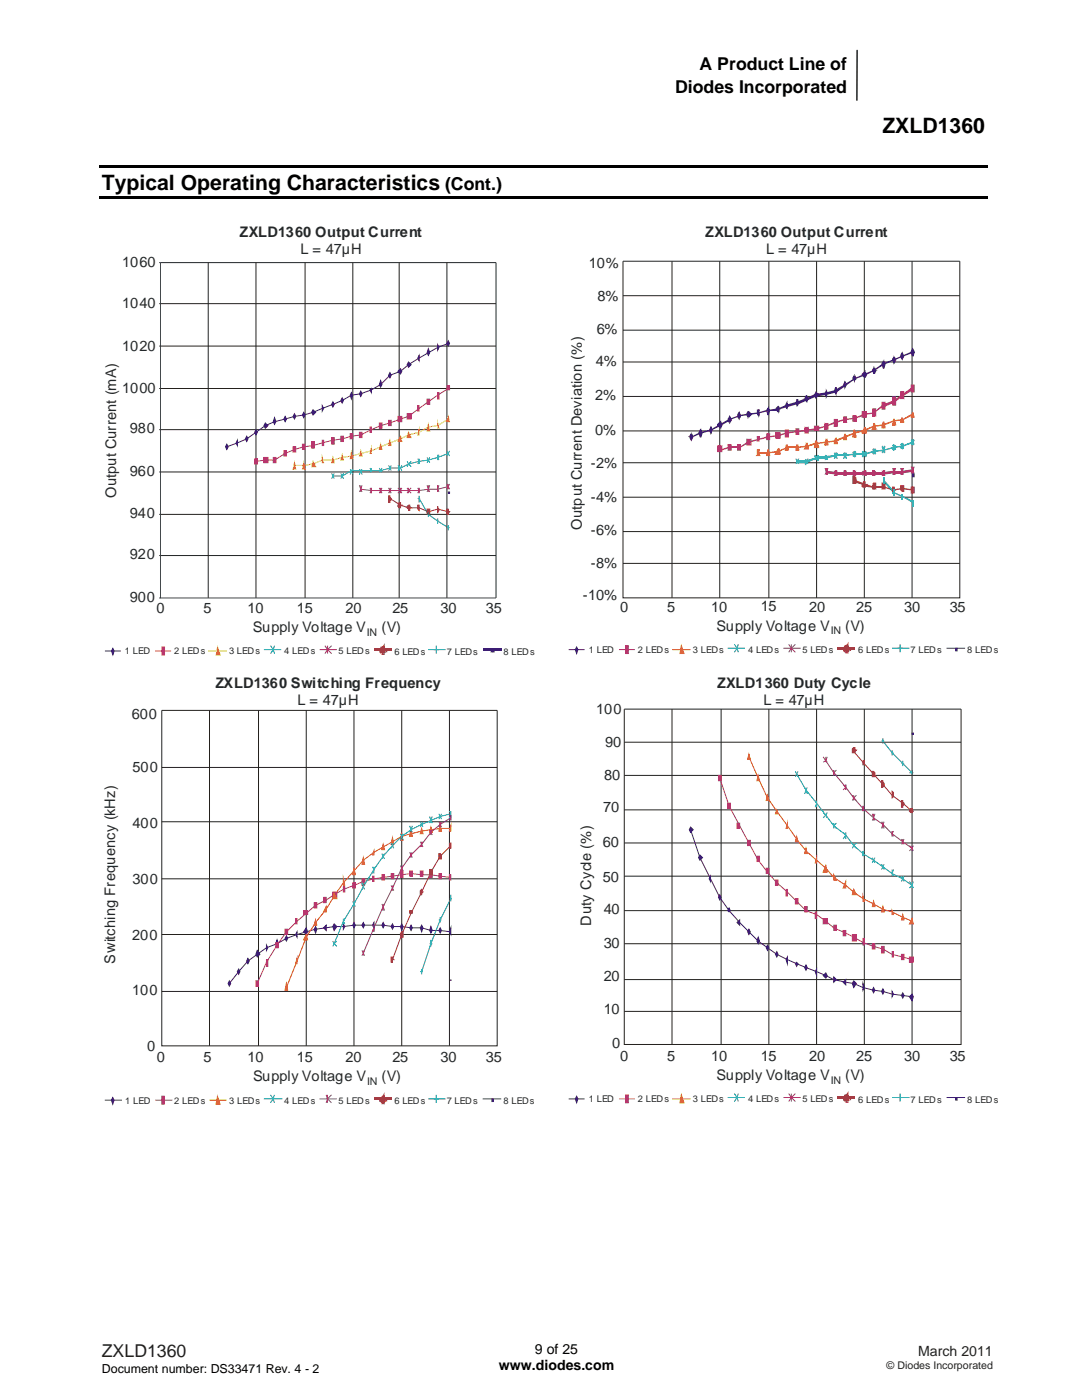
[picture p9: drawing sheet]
<svg xmlns="http://www.w3.org/2000/svg" width="216mm" height="279mm" viewBox="0 0 216 279" stroke-linecap="round" stroke-linejoin="round" font-family="sans-serif">
<defs><g id="words">
<g font-size="4.2">
<text x="176.1" y="26.6">ZXLD1360</text>
<text x="20.3" y="37.8">Typical Operating Characteristics</text>
</g>
<g font-size="3.5">
<text x="139.6" y="14.1">A Product Line of</text>
<text x="134.7" y="18.5">Diodes Incorporated</text>
<text x="88.8" y="37.8">(Cont.)</text>
</g>
<text font-size="3.5" fill="#231f20" x="20.3" y="270.9">ZXLD1360</text>
<g font-size="2.9" fill="#23282b">
<text x="47.8" y="47.3">ZXLD1360 Output Current</text>
<text x="140.7" y="47.3">ZXLD1360 Output Current</text>
<text x="24.4" y="53.3">1060</text>
<text x="60" y="50.8">L = 47µH</text>
<text x="117.5" y="53.5">10%</text>
<text x="152.9" y="50.8">L = 47µH</text>
<text x="24.4" y="61.4">1040</text>
<text x="119.2" y="60.2">8%</text>
<text x="24.4" y="70">1020</text>
<text x="119.1" y="66.6">6%</text>
<text x="118.9" y="73.1">4%</text>
<text x="24.4" y="78.4">1000</text>
<text x="118.8" y="79.8">2%</text>
<text x="25.9" y="86.5">980</text>
<text x="118.8" y="86.8">0%</text>
<text x="25.9" y="95.1">960</text>
<text x="117.9" y="93.5">-2%</text>
<text x="23.2" y="99.5" transform="rotate(-90 23.2 99.5)">Output Current (mA)</text>
<text x="117.9" y="100.2">-4%</text>
<text x="25.9" y="103.4">940</text>
<text x="116.1" y="105.7" transform="rotate(-90 116.1 105.7)">Output Current Deviation (%)</text>
<text x="117.9" y="106.8">-6%</text>
<text x="25.9" y="111.6">920</text>
<text x="117.9" y="113.5">-8%</text>
<text x="116.3" y="119.8">-10%</text>
<text x="25.9" y="120.1">900</text>
<text x="31.2" y="122.3">0</text>
<text x="40.6" y="122.3">5</text>
<text x="49.4" y="122.3">10</text>
<text x="59.2" y="122.3">15</text>
<text x="68.9" y="122.3">20</text>
<text x="78.3" y="122.3">25</text>
<text x="87.9" y="122.3">30</text>
<text x="97" y="122.3">35</text>
<text x="123.8" y="122.1">0</text>
<text x="133.1" y="122.1">5</text>
<text x="141.9" y="122.1">10</text>
<text x="143" y="125.8">Supply Voltage V</text>
<text x="151.8" y="122">15</text>
<text x="161.5" y="122.1">20</text>
<text x="168.7" y="125.8">(V)</text>
<text x="170.8" y="122.1">25</text>
<text x="180.4" y="122.1">30</text>
<text x="189.5" y="122.1">35</text>
<text x="50.5" y="126.1">Supply Voltage V</text>
<text x="76.1" y="126.1">(V)</text>
<text x="43" y="137.2">ZXLD1360 Switching Frequency</text>
<text x="143.1" y="137.2">ZXLD1360 Duty Cycle</text>
<text x="26.3" y="143.4">600</text>
<text x="59.4" y="140.7">L = 47µH</text>
<text x="119" y="142.5">100</text>
<text x="152.3" y="140.7">L = 47µH</text>
<text x="120.7" y="149.2">90</text>
<text x="26.5" y="154.1">500</text>
<text x="120.5" y="155.6">80</text>
<text x="26.5" y="165.2">400</text>
<text x="120.4" y="162.1">70</text>
<text x="120.3" y="169">60</text>
<text x="26.5" y="176.4">300</text>
<text x="120.3" y="176">50</text>
<text x="118" y="184.7" transform="rotate(-90 118 184.7)">Duty Cycle (%)</text>
<text x="120.5" y="182.5">40</text>
<text x="26.4" y="187.6">200</text>
<text x="120.5" y="189.2">30</text>
<text x="23" y="192.3" transform="rotate(-90 23 192.3)">Switching Frequency (kHz)</text>
<text x="120.5" y="195.7">20</text>
<text x="26.4" y="198.7">100</text>
<text x="120.5" y="202.4">10</text>
<text x="29.4" y="209.8">0</text>
<text x="122.2" y="209.1">0</text>
<text x="31.3" y="212">0</text>
<text x="40.6" y="212">5</text>
<text x="49.4" y="212">10</text>
<text x="50.5" y="215.8">Supply Voltage V</text>
<text x="59.2" y="212">15</text>
<text x="68.9" y="212">20</text>
<text x="76.1" y="215.8">(V)</text>
<text x="78.3" y="212">25</text>
<text x="87.9" y="212">30</text>
<text x="97" y="212">35</text>
<text x="123.8" y="211.8">0</text>
<text x="133.1" y="211.8">5</text>
<text x="141.9" y="211.8">10</text>
<text x="143" y="215.5">Supply Voltage V</text>
<text x="151.8" y="211.7">15</text>
<text x="161.5" y="211.8">20</text>
<text x="168.7" y="215.5">(V)</text>
<text x="170.8" y="211.8">25</text>
<text x="180.4" y="211.8">30</text>
<text x="189.5" y="211.8">35</text>
</g>
<g font-size="2.8">
<text x="99.5" y="273.5">www.diodes.com</text>
<text x="106.7" y="270.2">9 of 25</text>
</g>
<text font-size="2.8" fill="#231f20" x="183.2" y="270.6">March 2011</text>
<text font-size="2.5" x="20.3" y="274">Document number: DS33471 Rev. 4 - 2</text>
<g font-size="2.1" fill="#23282b">
<text x="73.2" y="126.9">IN</text>
<text x="165.8" y="126.6">IN</text>
<text x="73.2" y="216.6">IN</text>
<text x="165.8" y="216.3">IN</text>
</g>
<text font-size="2.1" fill="#231f20" x="176.9" y="273.2">© Diodes Incorporated</text>
<g font-size="1.9" fill="#23282b">
<text x="24.9" y="130.6">1 LED</text>
<text x="34.8" y="130.6">2 LEDs</text>
<text x="45.7" y="130.6">3 LEDs</text>
<text x="56.7" y="130.6">4 LEDs</text>
<text x="67.6" y="130.6">5 LEDs</text>
<text x="78.7" y="130.7">6 LEDs</text>
<text x="89.2" y="130.7">7 LEDs</text>
<text x="100.5" y="130.7">8 LEDs</text>
<text x="117.5" y="130.3">1 LED</text>
<text x="127.3" y="130.3">2 LEDs</text>
<text x="138.2" y="130.3">3 LEDs</text>
<text x="149.3" y="130.3">4 LEDs</text>
<text x="160.1" y="130.3">5 LEDs</text>
<text x="171.2" y="130.4">6 LEDs</text>
<text x="181.7" y="130.4">7 LEDs</text>
<text x="193" y="130.4">8 LEDs</text>
<text x="25" y="220.2">1 LED</text>
<text x="34.8" y="220.2">2 LEDs</text>
<text x="45.7" y="220.2">3 LEDs</text>
<text x="56.7" y="220.2">4 LEDs</text>
<text x="67.6" y="220.2">5 LEDs</text>
<text x="78.7" y="220.3">6 LEDs</text>
<text x="89.1" y="220.3">7 LEDs</text>
<text x="100.5" y="220.3">8 LEDs</text>
<text x="117.5" y="220">1 LED</text>
<text x="127.3" y="220">2 LEDs</text>
<text x="138.2" y="220">3 LEDs</text>
<text x="149.3" y="220">4 LEDs</text>
<text x="160.1" y="220">5 LEDs</text>
<text x="171.2" y="220.1">6 LEDs</text>
<text x="181.7" y="220.1">7 LEDs</text>
<text x="193" y="220.1">8 LEDs</text>
</g>
</g></defs>
<path d="M171 10.1v9.9" fill="none" stroke="#000" stroke-width=".26"/>
<path d="M19.8 33h177.3v.5h-177.3zM19.8 39.1h177.3v.5h-177.3z" fill="#000"/>
<g fill="none" stroke="#24211d" stroke-width=".2">
<path d="M41.6 52.4v66.9M51.1 52.4v66.9M60.9 52.4v66.9M70.4 52.4v66.9M79.7 52.4v66.9M89.2 52.4v66.9M32 77.5h67M32 69.1h67M32 60.6h67M32 94.2h67M32 85.7h67M32 110.9h67"/>
<path d="M32 102.7h67"/>
</g>
<path d="M31.8 52.4h67.2v66.9M31.8 77.5h.2M31.8 69.1h.2M31.8 60.6h.2M31.8 94.2h.2M31.8 85.7h.2M31.8 119.3h.2M31.8 110.9h.2M31.8 102.7h.2" fill="none" stroke="#23282b" stroke-width=".2"/>
<path d="M32 52.4v66.9h67" fill="none" stroke="#3b474d" stroke-width=".2"/>
<path d="M20.9 129.9h3.2" fill="none" stroke="#3c1d74" stroke-width=".2"/>
<path d="M22.5 129.4l.3 .5-.3 .8-.3-.8z" fill-rule="evenodd" fill="#3c1d74"/>
<path d="M22.5 129.4l.3 .5-.3 .8-.3-.8z" fill="none" stroke="#3c1d74" stroke-width=".2"/>
<path d="M31 129.9h3.1" fill="none" stroke="#b8366d" stroke-width=".2"/>
<path d="M32.3 129.1h.5v1.6h-.5z" fill="#b8366d"/>
<path d="M32.3 129.1h.5v1.6h-.5z" fill="none" stroke="#b8366d" stroke-width=".2"/>
<path d="M41.6 129.9h3.7" fill="none" stroke="#e9e500" stroke-width=".2"/>
<path d="M43.4 129.1l.5 1.6h-.8z" fill="#e9e500"/>
<path d="M43.4 129.1l.5 1.6h-.8z" fill="none" stroke="#e9e500" stroke-width=".2"/>
<path d="M52.7 129.6h3.4M54 128.9l.5 .7M54.5 129.6l.3 .9M54.5 129.6l-.5 .9M54.8 128.9l-.3 .7" fill="none" stroke="#00a4aa" stroke-width=".2"/>
<path d="M63.8 129.6h3.4M64.8 128.9l.6 .7M65.4 129.6l.8 .9M65.4 129.6l-.6 .9M65.4 128.9v1.6M66.2 128.9l-.8 .7" fill="none" stroke="#972d74" stroke-width=".2"/>
<g fill="#a93b25">
<path d="M74.6 129.4h3.5v.5h-3.5z"/>
<path d="M75.9 129.1l.3 .3-.3 .5-.2-.3zM75.9 129.1l.3 .3zM75.9 129.1l.6-.2 .3 .2-.6 .3zM76.8 128.3v.6h-.3zM76.5 128.9h.3v.5h-.3zM76.8 129.1l.2 .5-.2 .3-.3-.5zM77 129.6h.3zM76.8 129.6h.5v.3h-.5zM77 129.9h.3v.3h-.3zM76.5 130.2l.3-.3 .2 .3-.2 .3zM76.5 130.5h.3v.2h-.3zM76.2 130.2h.3v.5h-.3zM75.9 130.5h.3v.2zM75.7 130.2l.2-.3 .3 .3-.3 .3zM75.7 129.9h.2l-.2 .3zM75.7 129.6h.2v.3h-.2zM75.7 129.6h.2z"/>
</g>
<path d="M76.5 128.9v.5l.5 .2v.3l-.5 .6h-.3l-.3-.9z" fill-rule="evenodd" fill="#a93b25"/>
<path d="M85.5 129.6h3.4M87.1 128.9v1.6" fill="none" stroke="#008588" stroke-width=".2"/>
<g fill="#3b2578">
<path d="M96.3 129.4h3.7v.5h-3.7z"/>
<path d="M98.2 129.6h.2v.6h-.2z"/>
<path d="M98.2 129.4h.2v.5h-.2zM98.4 129.4h.3v.2h-.3zM98.2 129.6h.5v.6h-.5zM98.4 130.2h.3zM98.2 129.9h.2v.3h-.2zM97.9 130.2h.3zM97.9 129.6h.3v.6h-.3zM97.9 129.4h.3v.2h-.3z"/>
</g>
<path d="M89.5 68.5l-2.2 .8-3.7 2.2-2.1 1.3-1.6 1.3-2.1 .8a10.9 10.9 0 0 1-7.7 4 45.9 45.9 0 0 1-9.5 3.9l-1.8 .3-4 1.1-1.9 .7-3.7 2.7-3.9 1.6" fill="none" stroke="#3c1d74" stroke-width=".2"/>
<path d="M89.5 77.5l-2.2 1.4-5.8 4.2-5.6 1.8-3.9 1.9-5.6 1.1-3.9 1a14.8 14.8 0 0 0-7.7 2.9h-1.9l-1.8 .3" fill="none" stroke="#b8366d" stroke-width=".2"/>
<path d="M89.5 83.6l-2.2 1.3-1.8 .3-1.9 1.1-2.1 .5-3.7 1.6a27.2 27.2 0 0 1-7.7 2.6l-1.8 .3-1.9 .5h-2.1l-1.8 .8-1.9 .3h-1.8" fill="none" stroke="#e9e500" stroke-width=".2"/>
<path d="M89.5 90.5l-4 1.3-1.9 .3-2.1 .5-1.6 .8h-2.1l-1.9 .5h-5.8l-1.8 1.1h-1.9" fill="none" stroke="#00a4aa" stroke-width=".2"/>
<path d="M89.5 97.1l-2.2 .5h-1.8l-1.9 .3h-9.5l-2.1-.3" fill="none" stroke="#972d74" stroke-width=".2"/>
<path d="M77.8 99.5l2.1 1.3 1.6 .5h2.1l1.9 .8 1.8-.5 2.2 .5" fill="none" stroke="#a93b25" stroke-width=".2"/>
<path d="M83.6 99.5l1.9 3.2 4 2.6" fill="none" stroke="#008588" stroke-width=".2"/>
<path d="M45.3 88.6l.2 .6-.2 .5-.3-.5z" fill-rule="evenodd" fill="#3c1d74"/>
<path d="M45.3 88.6l.2 .6-.2 .5-.3-.5z" fill="none" stroke="#3c1d74" stroke-width=".2"/>
<path d="M47.4 87.9v1l-.3-.5z" fill="#3c1d74"/>
<path d="M47.4 87.9v1l-.3-.5z" fill="none" stroke="#3c1d74" stroke-width=".2"/>
<path d="M49.2 87.1l.3 .5-.3 .5-.2-.5z" fill-rule="evenodd" fill="#3c1d74"/>
<path d="M49.2 87.1l.3 .5-.3 .5-.2-.5z" fill="none" stroke="#3c1d74" stroke-width=".2"/>
<path d="M51.1 85.7l.3 .6-.3 .5-.3-.5z" fill-rule="evenodd" fill="#3c1d74"/>
<path d="M51.1 85.7l.3 .6-.3 .5-.3-.5z" fill="none" stroke="#3c1d74" stroke-width=".2"/>
<path d="M52.9 84.4l.6 .5-.6 .6-.2-.6z" fill-rule="evenodd" fill="#3c1d74"/>
<path d="M52.9 84.4l.6 .5-.6 .6-.2-.6z" fill="none" stroke="#3c1d74" stroke-width=".2"/>
<path d="M54.8 83.4l.3 .8-.3 .5-.3-.5z" fill-rule="evenodd" fill="#3c1d74"/>
<path d="M54.8 83.4l.3 .8-.3 .5-.3-.5z" fill="none" stroke="#3c1d74" stroke-width=".2"/>
<path d="M56.9 83.1l.3 .5-.3 .6-.3-.6z" fill-rule="evenodd" fill="#3c1d74"/>
<path d="M56.9 83.1l.3 .5-.3 .6-.3-.6z" fill="none" stroke="#3c1d74" stroke-width=".2"/>
<path d="M58.8 82.6l.2 .5-.2 .5-.3-.5z" fill-rule="evenodd" fill="#3c1d74"/>
<path d="M58.8 82.6l.2 .5-.2 .5-.3-.5z" fill="none" stroke="#3c1d74" stroke-width=".2"/>
<path d="M60.6 82.3l.3 .5-.3 .6-.3-.6z" fill-rule="evenodd" fill="#3c1d74"/>
<path d="M60.6 82.3l.3 .5-.3 .6-.3-.6z" fill="none" stroke="#3c1d74" stroke-width=".2"/>
<path d="M62.5 81.8l.5 .5-.5 .5-.3-.5z" fill-rule="evenodd" fill="#3c1d74"/>
<path d="M62.5 81.8l.5 .5-.5 .5-.3-.5z" fill="none" stroke="#3c1d74" stroke-width=".2"/>
<path d="M64.3 81l.3 .5-.3 .5z" fill="#3c1d74"/>
<path d="M64.3 81l.3 .5-.3 .5z" fill="none" stroke="#3c1d74" stroke-width=".2"/>
<path d="M66.4 80.2l.3 .5-.3 .5-.2-.5z" fill-rule="evenodd" fill="#3c1d74"/>
<path d="M66.4 80.2l.3 .5-.3 .5-.2-.5z" fill="none" stroke="#3c1d74" stroke-width=".2"/>
<path d="M68.3 79.4l.2 .5-.2 .6-.3-.6z" fill-rule="evenodd" fill="#3c1d74"/>
<path d="M68.3 79.4l.2 .5-.2 .6-.3-.6z" fill="none" stroke="#3c1d74" stroke-width=".2"/>
<path d="M70.1 78.3l.3 .6-.3 .8-.2-.8z" fill-rule="evenodd" fill="#3c1d74"/>
<path d="M70.1 78.3l.3 .6-.3 .8-.2-.8z" fill="none" stroke="#3c1d74" stroke-width=".2"/>
<path d="M72 78.1l.2 .5-.2 .5-.3-.5z" fill-rule="evenodd" fill="#3c1d74"/>
<path d="M72 78.1l.2 .5-.2 .5-.3-.5z" fill="none" stroke="#3c1d74" stroke-width=".2"/>
<path d="M74.1 77.5v.8l-.3-.5z" fill="#3c1d74"/>
<path d="M74.1 77.5v.8l-.3-.5z" fill="none" stroke="#3c1d74" stroke-width=".2"/>
<path d="M75.9 75.9l.3 .9-.3 .5-.2-.5z" fill-rule="evenodd" fill="#3c1d74"/>
<path d="M75.9 75.9l.3 .9-.3 .5-.2-.5z" fill="none" stroke="#3c1d74" stroke-width=".2"/>
<path d="M77.8 74.4l.3 .5-.3 .5-.3-.5z" fill-rule="evenodd" fill="#3c1d74"/>
<path d="M77.8 74.4l.3 .5-.3 .5-.3-.5z" fill="none" stroke="#3c1d74" stroke-width=".2"/>
<path d="M79.9 73.6l.3 .5-.3 .5-.5-.5z" fill-rule="evenodd" fill="#3c1d74"/>
<path d="M79.9 73.6l.3 .5-.3 .5-.5-.5z" fill="none" stroke="#3c1d74" stroke-width=".2"/>
<path d="M81.5 72.2l.5 .6-.5 .5-.3-.5z" fill-rule="evenodd" fill="#3c1d74"/>
<path d="M81.5 72.2l.5 .6-.5 .5-.3-.5z" fill="none" stroke="#3c1d74" stroke-width=".2"/>
<path d="M83.6 70.9v1.1l-.2-.5z" fill="#3c1d74"/>
<path d="M83.6 70.9v1.1l-.2-.5z" fill="none" stroke="#3c1d74" stroke-width=".2"/>
<path d="M85.5 69.6l.2 .8-.2 .5-.3-.5z" fill-rule="evenodd" fill="#3c1d74"/>
<path d="M85.5 69.6l.2 .8-.2 .5-.3-.5z" fill="none" stroke="#3c1d74" stroke-width=".2"/>
<path d="M87.3 68.8l.3 .5-.3 .6z" fill="#3c1d74"/>
<path d="M87.3 68.8l.3 .5-.3 .6z" fill="none" stroke="#3c1d74" stroke-width=".2"/>
<path d="M89.5 68l.2 .5-.2 .6-.3-.6z" fill-rule="evenodd" fill="#3c1d74"/>
<path d="M89.5 68l.2 .5-.2 .6-.3-.6z" fill="none" stroke="#3c1d74" stroke-width=".2"/>
<path d="M50.8 91.5h.6v1.1h-.6z" fill="#b8366d"/>
<path d="M50.8 91.5h.6v1.1h-.6z" fill="none" stroke="#b8366d" stroke-width=".2"/>
<path d="M52.7 91.3h.8v1.1h-.8z" fill="#b8366d"/>
<path d="M52.7 91.3h.8v1.1h-.8z" fill="none" stroke="#b8366d" stroke-width=".2"/>
<path d="M54.5 91.3h.6v1.1h-.6z" fill="#b8366d"/>
<path d="M54.5 91.3h.6v1.1h-.6z" fill="none" stroke="#b8366d" stroke-width=".2"/>
<path d="M56.6 90h.6v1h-.6z" fill="#b8366d"/>
<path d="M56.6 90h.6v1h-.6z" fill="none" stroke="#b8366d" stroke-width=".2"/>
<path d="M58.5 89.2h.5v1h-.5z" fill="#b8366d"/>
<path d="M58.5 89.2h.5v1h-.5z" fill="none" stroke="#b8366d" stroke-width=".2"/>
<path d="M60.3 88.6h.6v1.1h-.6z" fill="#b8366d"/>
<path d="M60.3 88.6h.6v1.1h-.6z" fill="none" stroke="#b8366d" stroke-width=".2"/>
<path d="M62.2 88.1h.5v1.4h-.5z" fill="#b8366d"/>
<path d="M62.2 88.1h.5v1.4h-.5z" fill="none" stroke="#b8366d" stroke-width=".2"/>
<path d="M64.3 87.9h.3v1h-.3z" fill="#b8366d"/>
<path d="M64.3 87.9h.3v1h-.3z" fill="none" stroke="#b8366d" stroke-width=".2"/>
<path d="M66.2 87.3h.5v1.3h-.5z" fill="#b8366d"/>
<path d="M66.2 87.3h.5v1.3h-.5z" fill="none" stroke="#b8366d" stroke-width=".2"/>
<path d="M68 87.1h.5v1h-.5z" fill="#b8366d"/>
<path d="M68 87.1h.5v1h-.5z" fill="none" stroke="#b8366d" stroke-width=".2"/>
<path d="M69.9 86.5h.5v1.1h-.5z" fill="#b8366d"/>
<path d="M69.9 86.5h.5v1.1h-.5z" fill="none" stroke="#b8366d" stroke-width=".2"/>
<path d="M71.7 86.3h.5v1h-.5z" fill="#b8366d"/>
<path d="M71.7 86.3h.5v1h-.5z" fill="none" stroke="#b8366d" stroke-width=".2"/>
<path d="M73.8 85.2h.3v1.1h-.3z" fill="#b8366d"/>
<path d="M73.8 85.2h.3v1.1h-.3z" fill="none" stroke="#b8366d" stroke-width=".2"/>
<path d="M75.7 84.4h.5v1.1h-.5z" fill="#b8366d"/>
<path d="M75.7 84.4h.5v1.1h-.5z" fill="none" stroke="#b8366d" stroke-width=".2"/>
<path d="M77.5 83.9h.6v1h-.6z" fill="#b8366d"/>
<path d="M77.5 83.9h.6v1h-.6z" fill="none" stroke="#b8366d" stroke-width=".2"/>
<path d="M79.4 83.1h.8v1.1h-.8z" fill="#b8366d"/>
<path d="M79.4 83.1h.8v1.1h-.8z" fill="none" stroke="#b8366d" stroke-width=".2"/>
<path d="M81.2 82.6h.8v1h-.8z" fill="#b8366d"/>
<path d="M81.2 82.6h.8v1h-.8z" fill="none" stroke="#b8366d" stroke-width=".2"/>
<path d="M83.4 81h.2v1h-.2z" fill="#b8366d"/>
<path d="M83.4 81h.2v1h-.2z" fill="none" stroke="#b8366d" stroke-width=".2"/>
<path d="M85.2 79.7h.5v1h-.5z" fill="#b8366d"/>
<path d="M85.2 79.7h.5v1h-.5z" fill="none" stroke="#b8366d" stroke-width=".2"/>
<path d="M87.3 78.3h.3v1.4h-.3z" fill="#b8366d"/>
<path d="M87.3 78.3h.3v1.4h-.3z" fill="none" stroke="#b8366d" stroke-width=".2"/>
<path d="M89.2 77h.5v.8h-.5z" fill="#b8366d"/>
<path d="M89.2 77h.5v.8h-.5z" fill="none" stroke="#b8366d" stroke-width=".2"/>
<path d="M58.8 92.4l.2 1.3h-.5z" fill="#e9e500"/>
<path d="M58.8 92.4l.2 1.3h-.5z" fill="none" stroke="#e9e500" stroke-width=".2"/>
<path d="M60.6 92.4l.3 1.3h-.6z" fill="#e9e500"/>
<path d="M60.6 92.4l.3 1.3h-.6z" fill="none" stroke="#e9e500" stroke-width=".2"/>
<path d="M62.5 92.1l.5 1h-.8z" fill="#e9e500"/>
<path d="M62.5 92.1l.5 1h-.8z" fill="none" stroke="#e9e500" stroke-width=".2"/>
<path d="M64.3 91.3l.3 1.1h-.3z" fill="#e9e500"/>
<path d="M64.3 91.3l.3 1.1h-.3z" fill="none" stroke="#e9e500" stroke-width=".2"/>
<path d="M66.4 91.3l.3 1.1h-.5z" fill="#e9e500"/>
<path d="M66.4 91.3l.3 1.1h-.5z" fill="none" stroke="#e9e500" stroke-width=".2"/>
<path d="M68.3 90.8l.2 1h-.5z" fill="#e9e500"/>
<path d="M68.3 90.8l.2 1h-.5z" fill="none" stroke="#e9e500" stroke-width=".2"/>
<path d="M70.1 90.2l.3 1.3h-.5z" fill="#e9e500"/>
<path d="M70.1 90.2l.3 1.3h-.5z" fill="none" stroke="#e9e500" stroke-width=".2"/>
<path d="M72 90l.2 1h-.5z" fill="#e9e500"/>
<path d="M72 90l.2 1h-.5z" fill="none" stroke="#e9e500" stroke-width=".2"/>
<path d="M74.1 89.5v1h-.3z" fill="#e9e500"/>
<path d="M74.1 89.5v1h-.3z" fill="none" stroke="#e9e500" stroke-width=".2"/>
<path d="M75.9 88.6l.3 1.1h-.5z" fill="#e9e500"/>
<path d="M75.9 88.6l.3 1.1h-.5z" fill="none" stroke="#e9e500" stroke-width=".2"/>
<path d="M77.8 87.9l.3 1h-.6z" fill="#e9e500"/>
<path d="M77.8 87.9l.3 1h-.6z" fill="none" stroke="#e9e500" stroke-width=".2"/>
<path d="M79.9 87.1l.3 1h-.8z" fill="#e9e500"/>
<path d="M79.9 87.1l.3 1h-.8z" fill="none" stroke="#e9e500" stroke-width=".2"/>
<path d="M81.5 86.3l.5 1h-.8z" fill="#e9e500"/>
<path d="M81.5 86.3l.5 1h-.8z" fill="none" stroke="#e9e500" stroke-width=".2"/>
<path d="M83.6 85.7v1.1h-.2z" fill="#e9e500"/>
<path d="M83.6 85.7v1.1h-.2z" fill="none" stroke="#e9e500" stroke-width=".2"/>
<path d="M85.5 84.7l.2 1.3h-.5z" fill="#e9e500"/>
<path d="M85.5 84.7l.2 1.3h-.5z" fill="none" stroke="#e9e500" stroke-width=".2"/>
<path d="M87.3 84.4l.3 1.1h-.3z" fill="#e9e500"/>
<path d="M87.3 84.4l.3 1.1h-.3z" fill="none" stroke="#e9e500" stroke-width=".2"/>
<path d="M89.5 83.1l.2 1.1h-.5z" fill="#e9e500"/>
<path d="M89.5 83.1l.2 1.1h-.5z" fill="none" stroke="#e9e500" stroke-width=".2"/>
<g fill="none" stroke="#00a4aa" stroke-width=".2">
<path d="M66.2 94.5l.2 .5M66.4 95l.3 .5M66.4 95l-.2 .5M66.7 94.5l-.3 .5M68 94.5l.3 .5M68.3 95l.2 .5M68.3 95l-.3 .5M68.5 94.5l-.2 .5M69.9 93.7l.2 .2M70.1 93.9l.3 .8M70.1 93.9l-.2 .8M70.4 93.7l-.3 .2"/>
<path d="M71.7 93.7l.3 .2M72 93.9l.2 .8M72 93.9l-.3 .8M72.2 93.7l-.2 .2M73.8 93.4l.3 .5-.3 .3M74.1 93.4v.8M75.7 93.4l.2 .5M75.9 93.9l.3 .3M75.9 93.9l-.2 .3M76.2 93.4l-.3 .5M77.5 92.9l.3 .5M77.8 93.4l.3 .5"/>
<path d="M77.8 93.4l-.3 .5M78.1 92.9l-.3 .5M79.4 92.9l.5 .5M79.9 93.4l.3 .5M79.9 93.4l-.5 .5M80.2 92.9l-.3 .5M81.2 92.1l.3 .5M81.5 92.6l.5 .5M81.5 92.6l-.3 .5M82 92.1l-.5 .5M83.4 91.5l.2 .6-.2 .5M83.6 91.5v1.1"/>
<path d="M85.2 91.3l.3 .5M85.5 91.8l.2 .6M85.5 91.8l-.3 .6M85.7 91.3l-.2 .5M87.3 90.8v1M87.6 90.8l-.3 .5 .3 .5M89.2 90l.3 .5M89.5 90.5l.2 .5M89.5 90.5l-.3 .5M89.7 90l-.2 .5"/>
</g>
<g fill="none" stroke="#972d74" stroke-width=".2">
<path d="M71.7 96.8l.3 .8M72 97.6l.2 .6M72 97.6l-.3 .6M72 96.8v1.4M72.2 96.8l-.2 .8M73.8 97.4l.3 .5-.3 .5M74.1 97.4v1M75.7 97.4l.2 .5M75.9 97.9l.3 .5M75.9 97.9l-.2 .5M75.9 97.4v1M76.2 97.4l-.3 .5"/>
<path d="M77.5 97.4l.3 .5M77.8 97.9l.3 .5M77.8 97.9l-.3 .5M77.8 97.4v1M78.1 97.4l-.3 .5M79.4 97.4l.5 .5M79.9 97.9l.3 .5M79.9 97.9l-.5 .5M79.9 97.4v1M80.2 97.4l-.3 .5M81.2 97.4l.3 .5M81.5 97.9l.5 .5"/>
<path d="M81.5 97.9l-.3 .5M81.5 97.4v1M82 97.4l-.5 .5M83.4 97.4l.2 .5-.2 .5M83.6 97.4v1M85.2 96.8l.3 .8M85.5 97.6l.2 .6M85.5 97.6l-.3 .6M85.5 96.8v1.4M85.7 96.8l-.2 .8M87.3 96.8v1.4M87.6 96.8l-.3 .8 .3 .6"/>
<path d="M89.2 96.6l.3 .5M89.5 97.1l.2 .5M89.5 97.1l-.3 .5M89.5 96.6v1M89.7 96.6l-.2 .5"/>
</g>
<path d="M77.5 99h.3v.2l.3 .3-.3 .8h-.3z" fill-rule="evenodd" fill="#a93b25"/>
<path d="M77.5 99h.3v.2l.3 .3-.3 .8h-.3z" fill="none" stroke="#a93b25" stroke-width=".2"/>
<path d="M79.7 100.3h.2v.5h.3l-.3 .3v.2h-.2l-.3-.2z" fill-rule="evenodd" fill="#a93b25"/>
<path d="M79.7 100.3h.2v.5h.3l-.3 .3v.2h-.2l-.3-.2z" fill="none" stroke="#a93b25" stroke-width=".2"/>
<path d="M81.2 101.1l.3-.3h.3v.3l.2 .2h-.2v.6h-.3z" fill-rule="evenodd" fill="#a93b25"/>
<path d="M81.2 101.1l.3-.3h.3v.3l.2 .2h-.2v.6h-.3z" fill="none" stroke="#a93b25" stroke-width=".2"/>
<path d="M83.4 100.8h.2v1.1l-.2-.3z" fill-rule="evenodd" fill="#a93b25"/>
<path d="M83.4 100.8h.2v1.1l-.2-.3z" fill="none" stroke="#a93b25" stroke-width=".2"/>
<path d="M85.2 101.6h.5v1.1h-.5z" fill-rule="evenodd" fill="#a93b25"/>
<path d="M85.2 101.6h.5v1.1h-.5z" fill="none" stroke="#a93b25" stroke-width=".2"/>
<path d="M87.3 101.1v.2l.3 .3-.3 .8z" fill-rule="evenodd" fill="#a93b25"/>
<path d="M87.3 101.1v.2l.3 .3-.3 .8z" fill="none" stroke="#a93b25" stroke-width=".2"/>
<path d="M89.2 101.6h.3v.5h.2l-.2 .3v.3h-.3z" fill-rule="evenodd" fill="#a93b25"/>
<path d="M89.2 101.6h.3v.5h.2l-.2 .3v.3h-.3z" fill="none" stroke="#a93b25" stroke-width=".2"/>
<path d="M83.4 99.5h.2M83.6 99.5h.1M83.6 99v1.3M85.2 102.7h.5M85.5 102.1v1.1M87.3 104h.3M87.3 103.5v1M89.2 105.3h.5M89.5 104.8v1" fill="none" stroke="#008588" stroke-width=".2"/>
<path d="M89.5 98.2h.2v.2h-.2z" fill="#3b2578"/>
<path d="M89.5 98.2h.2v.2h-.2z" fill="none" stroke="#3b2578" stroke-width=".2"/>
<g fill="none" stroke="#24211d" stroke-width=".2">
<path d="M124.3 52.1v67.2h67.2v-67.2M124.3 59h67.2M134.1 52.1v67.2M143.6 52.1v67.2M153.4 52.1v67.2M162.9 52.1v67.2M172.5 52.1v67.2M182 52.1v67.2M124.3 79.1h67.2M124.3 72.2h67.2M124.3 65.9h67.2M124.3 99.2h67.2"/>
<path d="M124.3 92.4h67.2M124.3 86h67.2M124.3 112.4h67.2M124.3 106.1h67.2"/>
</g>
<path d="M124.3 52.1h67.2" fill="none" stroke="#23282b" stroke-width=".2"/>
<path d="M113.5 129.6h3.1" fill="none" stroke="#3c1d74" stroke-width=".2"/>
<path d="M115.1 129.1l.2 .5-.2 .8-.3-.8z" fill-rule="evenodd" fill="#3c1d74"/>
<path d="M115.1 129.1l.2 .5-.2 .8-.3-.8z" fill="none" stroke="#3c1d74" stroke-width=".2"/>
<path d="M123.5 129.6h3.2" fill="none" stroke="#b8366d" stroke-width=".2"/>
<path d="M124.8 128.8h.6v1.6h-.6z" fill="#b8366d"/>
<path d="M124.8 128.8h.6v1.6h-.6z" fill="none" stroke="#b8366d" stroke-width=".2"/>
<path d="M134.1 129.6h3.7" fill="none" stroke="#f48000" stroke-width=".2"/>
<path d="M136 128.8l.5 1.6h-.8z" fill="#e9e500"/>
<path d="M136 128.8l.5 1.6h-.8z" fill="none" stroke="#f48000" stroke-width=".2"/>
<path d="M145.2 129.4h3.5M146.5 128.6l.6 .8M147.1 129.4l.2 .8M147.1 129.4l-.6 .8M147.3 128.6l-.2 .8" fill="none" stroke="#00a4aa" stroke-width=".2"/>
<path d="M156.3 129.4h3.5M157.4 128.6l.5 .8M157.9 129.4l.8 .8M157.9 129.4l-.5 .8M157.9 128.6v1.6M158.7 128.6l-.8 .8" fill="none" stroke="#972d74" stroke-width=".2"/>
<g fill="#a93b25">
<path d="M167.2 129.1h3.4v.5h-3.4z"/>
<path d="M168.5 128.8l.3 .3-.3 .5-.3-.2zM168.5 128.8l.3 .3zM168.5 128.8l.5-.2 .3 .2-.5 .3zM169.3 128.1v.5h-.3zM169 128.6h.3v.5h-.3zM169.3 128.8l.2 .6-.2 .2-.3-.5zM169.5 129.4h.3zM169.3 129.4h.5v.2h-.5zM169.5 129.6h.3v.3h-.3zM169 129.9l.3-.3 .2 .3-.2 .3zM169 130.2h.3v.2h-.3zM168.8 129.9h.2v.5h-.2zM168.5 130.2h.3v.2zM168.2 129.9l.3-.3 .3 .3-.3 .3zM168.2 129.6h.3l-.3 .3zM168.2 129.4h.3v.2h-.3zM168.2 129.4h.3z"/>
</g>
<path d="M169 128.6v.5l.5 .3v.2l-.5 .6h-.2l-.3-.8z" fill-rule="evenodd" fill="#a93b25"/>
<path d="M178 129.4h3.5M179.6 128.6v1.6" fill="none" stroke="#008588" stroke-width=".2"/>
<path d="M188.9 129.4h3.7" fill="none" stroke="#3b2578" stroke-width=".2"/>
<path d="M190.7 129.4h.3v.5h-.3z" fill="#3b2578"/>
<path d="M190.7 129.4h.3v.5h-.3z" fill="none" stroke="#3b2578" stroke-width=".2"/>
<g fill="#3c1d74">
<path d="M138.1 87.1l1.6-.8 .2 .2-1.8 .8z"/>
<path d="M139.7 86.3l2.1-.6v.3l-1.9 .5z"/>
<path d="M141.8 85.7l1.8-1 .3 .2-2.1 1.1z"/>
<path d="M143.6 84.7l1.9-1.1 .2 .3-1.8 1z"/>
<path d="M145.5 83.6l2.1-.8v.3l-2.1 .8z"/>
<path d="M147.6 82.8l1.6-.2 .2 .2-1.8 .3z"/>
<path d="M149.2 82.5l2.1-.2v.2l-1.9 .3z"/>
<path d="M151.3 82.3l1.8-.5 .3 .2-2.1 .6z"/>
<path d="M153.4 81.8l1.9-.3v.5h-1.9z"/>
<path d="M155.3 81.5l1.8-.8v.5l-1.8 .6z"/>
<path d="M157.1 80.7l1.9-.5v.5l-1.9 .5z"/>
<path d="M159 80.2l2.1-.8v.5l-1.9 .8z"/>
<path d="M161.1 79.4l1.6-.8 .2 .5-1.8 .8z"/>
<path d="M162.9 78.6l1.9-.3v.5l-1.9 .3z"/>
<path d="M164.8 78.3l2.1-.5v.5l-2.1 .5z"/>
<path d="M166.6 77.8l1.9-1.1 .3 .3-1.9 1.3z"/>
<path d="M168.5 76.7l2.1-1.3v.3l-1.8 1.3z"/>
<path d="M170.6 75.4l1.9-.8 .2 .3-2.1 .8z"/>
<path d="M172.5 74.6l1.8-.8v.3l-1.6 .8z"/>
<path d="M174.3 73.8l1.9-1.3 .2 .3-2.1 1.3z"/>
<path d="M176.2 72.5l2.1-.8v.3l-1.9 .8z"/>
<path d="M178.3 71.7l1.8-.8v.3l-1.8 .8z"/>
<path d="M180.1 70.9l1.9-.8 .2 .3-2.1 .8z"/>
</g>
<path d="M143.6 89.7l1.9-.5v.2l-1.6 .6z" fill="#b8366d"/>
<path d="M145.5 89.3h2.1" fill="none" stroke="#b8366d" stroke-width=".25"/>
<g fill="#b8366d">
<path d="M147.6 89.2l1.6-1.1 .2 .3-1.8 1z"/>
<path d="M149.2 88.1l2.1-.5v.2l-1.9 .6z"/>
<path d="M151.3 87.6l1.8-.5 .3 .2-2.1 .5z"/>
<path d="M153.4 87.1l1.9-.3v.3l-1.9 .2z"/>
<path d="M155.3 86.8l1.8-.5v.2l-1.8 .6z"/>
<path d="M157.1 86.3l1.9-.3v.3l-1.9 .2z"/>
<path d="M159 86l2.1-.3v.3l-2.1 .3z"/>
<path d="M161.1 85.7l1.6-.2 .2 .2-1.8 .3z"/>
<path d="M162.7 85.5l2.1-.6v.3l-1.9 .5z"/>
<path d="M164.8 84.9l1.8-.8 .3 .3-2.1 .8z"/>
<path d="M166.6 84.1l1.9-.5v.3l-1.6 .5z"/>
<path d="M168.5 83.6l2.1-.2v.2l-2.1 .3z"/>
<path d="M170.6 83.4l1.9-.8 .2 .2-2.1 .8z"/>
<path d="M172.5 82.5l1.8-.2v.2l-1.8 .3z"/>
<path d="M174.3 82.3l1.9-1.6 .2 .3-2.1 1.6z"/>
<path d="M176.2 80.7l2.1-.8v.5l-1.9 .8z"/>
<path d="M178.3 79.9l1.8-1.3v.5l-1.8 1.3z"/>
<path d="M180.1 78.6l1.9-1.3 .2 .5-2.1 1.3z"/>
</g>
<path d="M151.3 90.4h2.1" fill="none" stroke="#ec5d00" stroke-width=".25"/>
<g fill="#ec5d00">
<path d="M153.4 90.2l1.9-.2v.2l-1.9 .3z"/>
<path d="M155.3 90l1.8-.8v.2l-1.8 .8z"/>
<path d="M157.1 89.2h1.9v.2h-1.9z"/>
<path d="M159 89.2l2.1-.3v.3l-2.1 .2z"/>
<path d="M161.1 88.9l1.6-.5 .2 .2-1.8 .6z"/>
<path d="M162.9 88.4l1.9-.3v.3l-1.9 .2z"/>
<path d="M164.8 88.1l2.1-.3v.3l-2.1 .3z"/>
<path d="M166.6 87.8l1.9-.7 .3 .2-1.9 .8z"/>
<path d="M168.5 87.1l2.1-.8v.2l-1.8 .8z"/>
<path d="M170.6 86.3l1.9-.6 .2 .3-2.1 .5z"/>
<path d="M172.5 85.7l1.8-.8v.3l-1.6 .8z"/>
<path d="M174.3 84.9l2.1-.2v.2l-2.1 .3z"/>
<path d="M176.2 84.7l2.1-.8v.2l-1.9 .8z"/>
<path d="M178.3 83.9l1.8-.3v.3l-1.8 .2z"/>
<path d="M180.1 83.6l1.9-1.1 .2 .3-2.1 1.1z"/>
</g>
<g fill="#00a4aa">
<path d="M159 91.8h2.1v.6h-2.1z"/>
<path d="M161.1 91.8l1.6-.5 .2 .2-1.8 .9z"/>
<path d="M162.9 91h1.9v.5h-1.9z"/>
<path d="M164.8 91l2.1-.2v.2l-2.1 .5z"/>
<path d="M166.9 90.8h1.6v.2h-1.6z"/>
<path d="M168.5 90.8l2.1-.3v.3l-2.1 .2z"/>
<path d="M170.6 90.5h1.9v.3h-1.9z"/>
<path d="M172.5 90.5l1.8-.5v.2l-1.6 .6z"/>
<path d="M174.3 90l2.1-.3v.3l-2.1 .2z"/>
<path d="M176.4 89.7l1.9-.5v.2l-1.9 .6z"/>
<path d="M178.3 89.2l1.8-.3v.3l-1.8 .2z"/>
<path d="M180.1 88.9l1.9-.8 .2 .3-2.1 .8z"/>
</g>
<g fill="#972d74">
<path d="M164.8 93.9l2.1 .3v.5l-2.1-.2z"/>
<path d="M166.9 94.2h9.5v.5h-9.5z"/>
<path d="M176.4 94.2l1.9-.3v.6l-1.9 .2z"/>
<path d="M178.3 93.9h1.8v.6h-1.8z"/>
<path d="M180.1 93.9l1.9-.2v.5l-1.9 .3z"/>
</g>
<g fill="#a93b25">
<path d="M170.6 95.8l2.1 .8-.2 .2-1.9-.5z"/>
<path d="M172.7 96.6l1.6 .5v.3l-1.8-.3z"/>
</g>
<path d="M174.3 97.2h2.1" fill="none" stroke="#a93b25" stroke-width=".25"/>
<g fill="#a93b25">
<path d="M176.4 97.1l1.9 .5v.3l-1.9-.5z"/>
<path d="M178.3 97.6l1.8-.2v.2l-1.8 .3z"/>
<path d="M180.1 97.4l1.9 .2v.3l-1.9-.3z"/>
</g>
<g fill="#008588">
<path d="M176.4 95.8l2.1 2.4-.2 .2-2.1-2.3z"/>
<path d="M178.3 98.2l1.8 .8v.2l-1.8-.8z"/>
<path d="M180.1 99l2.1 1-.2 .3-1.9-1.1z"/>
</g>
<g fill="#3c1d74">
<path d="M139.9 86v1.1l-.2-.8z"/>
<path d="M143.9 84.4v1.1l-.5-.6z"/>
<path d="M153.4 81.5v1.3l-.3-.8z"/>
<path d="M159 79.7l.2 .7-.2 .6z"/>
<path d="M166.9 77.3v1.3l-.3-.5z"/>
<path d="M168.5 76.2l.3 .5-.3 .6z"/>
<path d="M176.4 72v1.3l-.2-.8z"/>
<path d="M182 69.9l.2 .5-.2 .8z"/>
<path d="M138.1 86.5l.2 .6-.2 .5-.6-.5z" fill-rule="evenodd"/>
<path d="M141.8 85.5l.2 .5-.2 .3-.3-.3z" fill-rule="evenodd"/>
<path d="M145.5 83.4l.2 .5-.2 .5-.3-.5z" fill-rule="evenodd"/>
<path d="M147.6 82.5l.2 .6-.2 .5-.3-.5z" fill-rule="evenodd"/>
<path d="M149.4 82.3l.3 .5-.3 .6-.2-.6z" fill-rule="evenodd"/>
<path d="M151.3 81.8l.3 .8-.3 .5-.3-.5z" fill-rule="evenodd"/>
<path d="M155.3 81.2l.2 .6-.2 .5-.6-.5z" fill-rule="evenodd"/>
<path d="M157.1 80.4l.3 .6-.3 .5-.3-.5z" fill-rule="evenodd"/>
<path d="M161.1 79.1l.3 .6-.3 .5-.6-.5z" fill-rule="evenodd"/>
<path d="M162.9 78.3l.3 .5-.3 .6-.2-.6z" fill-rule="evenodd"/>
<path d="M164.8 78.1l.3 .5-.3 .5-.3-.5z" fill-rule="evenodd"/>
<path d="M170.6 74.9l.3 .5-.3 .5-.3-.5z" fill-rule="evenodd"/>
<path d="M172.5 74.1l.2 .5-.2 .6-.3-.6z" fill-rule="evenodd"/>
<path d="M174.3 73.3l.5 .5-.5 .6-.2-.6z" fill-rule="evenodd"/>
<path d="M178.3 71.2l.2 .5-.2 .5-.3-.5z" fill-rule="evenodd"/>
<path d="M180.1 70.7l.3 .5-.3 .3-.2-.3z" fill-rule="evenodd"/>
</g>
<g fill="#3c1d74">
<path d="M137.8 86.8l.3-.3 .2 .6-.2 .2zM138.3 87.1v.2zM138.1 87.1l.2 .2-.2 .5-.3-.2zM137.8 87.8l.3-.2v.5zM137.5 87.3l.3-.2 .3 .5-.3 .2zM137.3 87.1h.2v.2zM137.8 86.5l.3 .3-.3 .5-.3-.2zM137.8 86.5l.3-.2v.2z"/>
<path d="M139.9 85.7l.3 .6-.3 .2-.2-.5zM139.9 86.3h.3v.2zM139.9 86.3l.3 .2-.3 .8-.2-.2zM139.9 87.1v.2h-.2zM139.4 86.5l.3-.2 .2 .8-.2 .2zM139.4 86.3h.3l-.3 .2zM139.7 85.7l.2 .3-.2 .5-.3-.2zM139.7 85.7l.2-.2v.5z"/>
<path d="M142 85.2v.5l-.2 .3v-.5zM142 85.7l.3 .3h-.3zM141.8 85.7l.2 .3v.5l-.2-.2zM141.8 86.3l.2 .2-.2 .3zM141.5 86l.3-.3 .2 .6-.2 .2zM141.5 85.7v.3zM141.8 85.2l.2 .3-.2 .5-.3-.3zM141.8 84.9l.2 .3-.2 .3z"/>
<path d="M143.9 84.1l.2 .6-.2 .2-.3-.5zM144.1 84.7v.2h-.2zM143.9 84.7l.2 .2-.2 .6-.3-.3zM143.6 85.5h.3v.2zM143.1 84.9l.3-.2 .5 .5-.3 .3zM143.1 84.7l.3 .2h-.3zM143.1 84.7l.5-.6 .3 .3-.5 .5zM143.6 84.1l.3-.2v.5z"/>
<path d="M145.7 83.1l.3 .5-.3 .3-.2-.5zM146 83.6v.3h-.3zM145.7 83.6l.3 .3-.3 .5-.2-.3zM145.5 84.4h.2l-.2 .3zM145.2 83.9l.3-.3 .2 .5-.2 .3zM145.2 83.6v.3zM145.5 83.1l.2 .3-.2 .5-.3-.3zM145.5 82.8l.2 .3-.2 .3z"/>
<path d="M147.3 82.6l.3-.3 .2 .5-.2 .3zM147.8 82.8v.3zM147.6 82.8l.2 .3-.2 .5-.3-.2zM147.3 83.6h.3v.3zM147.1 83.1l.5-.3v.6l-.3 .2zM147.1 82.8l.2 .3h-.2zM147.3 82.3l.3 .3v.5l-.5-.3zM147.3 82.3l.3-.3v.6z"/>
<path d="M149.4 82l.6 .5-.3 .3-.5-.5zM150 82.5v.3h-.3zM149.2 83.1l.5-.6 .3 .3-.6 .6zM149.2 83.4h.2l-.2 .2zM148.9 82.8l.3-.3 .2 .6-.2 .3zM148.9 82.5l.3 .3h-.3zM149.2 82l.2 .3-.2 .5-.3-.3zM149.2 82h.2v.3z"/>
<path d="M151 81.8h.6v.8h-.3zM151.3 82.3l.3 .3v.5l-.3-.3zM151.3 83.1h.3l-.3 .3zM151 82.6l.3-.3 .3 .5-.3 .3zM151 81.8h.6l-.3 .8h-.3zM151 81.8h.6z"/>
<path d="M153.1 81.5h.3l.3 .3-.3 .2zM153.7 81.8v.2h-.3zM153.4 82h.3l-.3 .8h-.3zM153.1 82.8h.3zM152.9 82h.2l.3 .8h-.3zM152.9 81.8l.2 .2h-.2zM153.1 81.5h.3l-.3 .5-.2-.2zM153.4 81v.5h-.3z"/>
<path d="M155.3 81.2h.2v.3l-.2 .3zM155.5 81.5l.3 .3h-.3zM155.3 81.5l.2 .3v.5l-.2-.3zM155.3 82.3h.2l-.2 .3zM154.7 81.8l.3-.3 .5 .5-.2 .3zM154.7 81.5v.3zM154.7 81.5l.6-.5 .2 .2-.5 .6zM155.3 81l.2 .2h-.2z"/>
<path d="M156.8 80.4h.3l.3 .6h-.3zM157.1 81h.3l-.3 .5h-.3zM156.8 81.5h.3v.3zM156.6 81h.5v.5h-.3zM156.6 81h.2zM156.8 80.4h.3v.6h-.5zM157.1 79.9v.5h-.3z"/>
<path d="M159 79.7h.2l.3 .7h-.3zM159.2 80.4h.3zM159.2 80.4h.3l-.3 .6h-.2zM159 81h.2l-.2 .2zM158.7 80.4h.3l.2 .6h-.2zM158.7 80.4h.3zM159 79.7h.2l-.2 .7h-.3zM159 79.7h.2z"/>
<path d="M160.8 79.1h.3l.3 .6h-.3zM161.1 79.7h.3l-.3 .5h-.3zM160.8 80.2h.3v.2zM160.5 79.7l.3-.3 .3 .5-.3 .3zM160.5 79.4v.3h-.2zM160.8 78.8l.3 .3-.3 .6-.3-.3zM160.8 78.8h.3v.3z"/>
<path d="M162.9 78.3l.6 .3-.3 .2-.5-.2zM163.2 78.8l.3-.2v.2zM162.7 79.1l.5-.5 .3 .2-.6 .6zM162.7 79.4h.2l-.2 .3zM162.4 78.8h.3l.2 .6h-.2zM162.4 78.8h.3zM162.7 78.3h.2l-.2 .5h-.3zM162.7 78.1l.2 .2h-.2z"/>
<path d="M164.8 78.1h.3v.5h-.3zM165.1 78.6h.2zM164.8 78.6h.3v.5h-.3zM164.8 79.1h.3l-.3 .6zM164.5 78.6h.3l.3 .5h-.3zM164.8 78.1h.3l-.3 .5h-.3zM164.8 77.5l.3 .6h-.3z"/>
<path d="M166.6 77.3h.3l.3 .8h-.3zM166.9 78.1h.3zM166.9 78.1h.3l-.3 .5h-.3zM166.6 78.6h.3v.5zM166.4 78.1h.2l.3 .5h-.3zM166.4 78.1h.2zM166.6 77.3h.3l-.3 .8h-.2zM166.6 77.3h.3z"/>
<path d="M168.5 76.2h.3l.2 .5h-.2zM168.8 76.7h.2zM168.8 76.7h.2l-.2 .6h-.3zM168.5 77.3h.3l-.3 .5zM168.2 76.7h.3l.3 .6h-.3zM168.2 76.7h.3zM168.5 76.2h.3l-.3 .5h-.3zM168.5 75.9l.3 .3h-.3z"/>
<path d="M170.6 74.9l.3 .5-.3 .3-.3-.5zM170.9 75.4v.3zM170.6 75.4l.3 .3-.3 .2h-.3zM170.3 75.9h.3v.6zM170.1 75.7l.5-.3v.5h-.3zM170.1 75.4h.2l-.2 .3zM170.3 74.9l.3 .3v.5l-.5-.3zM170.3 74.9l.3-.3v.3z"/>
<path d="M172.7 74.1l.3 .5-.3 .3-.2-.5zM172.7 74.6h.3v.3zM172.7 74.6l.3 .3-.3 .5-.2-.2zM172.5 75.2l.2 .2h-.2zM171.9 74.9l.3-.3 .5 .6-.2 .2zM171.9 74.6h.3l-.3 .3zM171.9 74.6l.6-.5 .2 .3-.5 .5zM172.7 73.8v.3h-.2z"/>
<path d="M174.6 73.3l.2 .5-.2 .3-.3-.5zM174.8 73.8h.3l-.3 .3zM174.6 73.8l.2 .3-.2 .5-.3-.2zM174.3 74.4l.3 .2h-.3zM174.3 73.8l.3 .6-.3 .2-.2-.5zM174.1 73.8v.3zM174.3 73.3l.3 .3-.3 .5-.2-.3zM174.3 73l.3 .3h-.3z"/>
<path d="M176.4 72l.3 .5-.3 .3-.2-.6zM176.4 72.5h.3v.3zM176.4 72.5l.3 .3-.3 .8-.2-.3zM176.4 73.3v.3h-.2zM175.9 72.8l.3-.3 .2 .8-.2 .3zM175.9 72.5h.3l-.3 .3zM176.2 72l.2 .2-.2 .6-.3-.3zM176.4 71.7v.3h-.2z"/>
<path d="M178.5 71.2l.3 .5-.5 .3v-.5zM178.5 71.7h.3v.3zM178.3 71.7l.5 .3-.3 .5-.2-.3zM178.3 72.2l.2 .3-.2 .3zM178 72l.3-.3 .2 .5-.2 .3zM178 71.7v.3zM178.3 71.2l.2 .3-.2 .5-.3-.3zM178.3 70.9l.2 .3h-.2z"/>
<path d="M180.1 70.4l.3 .5-.3 .3-.2-.5zM180.4 70.9v.3zM180.1 70.9l.3 .3-.3 .5-.2-.2zM179.9 71.7l.2-.2v.5zM179.6 71.2l.5-.3v.6l-.2 .2zM179.6 70.9l.3 .3h-.3zM179.9 70.4l.2 .3v.5l-.5-.3zM180.1 70.1v.6l-.2-.3z"/>
<path d="M182.2 69.6l.3 .5-.3 .3-.2-.5zM182.5 70.1v.3h-.3zM182.2 70.1l.3 .3-.3 .8-.2-.3zM182 71.2h.2zM181.7 70.4l.3-.3 .2 .8-.2 .3zM181.7 70.1l.3 .3h-.3zM182 69.6l.2 .3-.2 .5-.3-.3zM182 69.3l.2 .3-.2 .3z"/>
</g>
<g fill="#b8366d">
<path d="M143.4 88.9h.5v1.1h-.5z"/>
<path d="M145.2 88.6h.5v1.1h-.5z"/>
<path d="M147.3 88.6h.5v1.1h-.5z"/>
<path d="M149.2 87.6h.5v1h-.5z"/>
<path d="M151 87.1h.6v.7h-.6z"/>
<path d="M153.1 86.5h.3v1.1h-.3z"/>
<path d="M154.7 86.3h.8v1h-.8z"/>
<path d="M156.8 86h.6v1.1h-.6z"/>
<path d="M159 85.7h.2v.8h-.2z"/>
<path d="M160.5 85.5h.9v.8h-.9z"/>
<path d="M162.7 85.2h.5v.8h-.5z"/>
<path d="M164.5 84.7h.6v1h-.6z"/>
<path d="M166.6 83.9h.3v1.3h-.3z"/>
<path d="M168.5 83.4h.3v1h-.3z"/>
<path d="M170.3 83.1h.6v1h-.6z"/>
<path d="M172.2 82.3h.5v1.1h-.5z"/>
<path d="M174.1 81.8h.5v1.3h-.5z"/>
<path d="M176.2 80.4h.2v1.1h-.2z"/>
<path d="M178 79.4h.5v1.3h-.5z"/>
<path d="M179.9 78.3h.5v1.1h-.5z"/>
<path d="M182 77h.2v1.1h-.2z"/>
<path d="M143.4 88.9h.5v.3h-.5zM143.9 88.9h.2zM143.9 88.9h.2v1.1h-.2zM143.9 90h.2v.2h-.2zM143.4 90h.5v.2h-.5zM143.1 90h.3v.2h-.3zM143.1 88.9h.5v1.1h-.5zM143.1 88.9h.3z"/>
<path d="M145.2 88.6h.5v.3h-.5zM145.7 88.6h.3zM145.7 88.6h.3v1.1h-.3zM145.7 89.7h.3v.3h-.3zM145.2 89.7h.5v.3h-.5zM145.2 89.7v.3zM145.2 88.6h.3v1.1h-.3z"/>
<path d="M147.3 88.6h.5v.3h-.5zM147.6 88.6h.2v1.1h-.2zM147.8 89.7v.3zM147.3 89.7h.5v.3h-.5zM147.1 89.7h.2v.3h-.2zM147.1 88.6h.5v1.1h-.5zM147.1 88.6h.2z"/>
<path d="M149.2 87.6h.5v.2h-.5zM149.7 87.6h.3zM149.7 87.6h.3v1h-.3zM149.7 88.6h.3v.3h-.3zM149.2 88.6h.5v.3h-.5zM148.9 88.6h.3v.3h-.3zM148.9 87.6h.3v1h-.3zM148.9 87.6h.3z"/>
<path d="M151 87.1h.6v.2h-.6zM151.3 87.1h.3v.7h-.3zM151.6 87.8v.3zM151 87.8h.6v.3h-.6zM151 87.8v.3zM151 87.1h.3v.7h-.3z"/>
<path d="M153.1 86.5h.3v.3h-.3zM153.4 86.5h.3zM153.4 86.5h.3v1.1h-.3zM153.4 87.6h.3v.2h-.3zM153.1 87.6h.3v.2h-.3zM152.9 87.6h.2v.2h-.2zM152.9 86.5h.2v1.1h-.2zM152.9 86.5h.2z"/>
<path d="M154.7 86.3h.8v.2h-.8zM155.5 86.3h.3zM155.3 86.3h.5v1h-.5zM155.5 87.3h.3v.3h-.3zM154.7 87.3h.8v.3h-.8zM154.7 87.3v.3zM154.7 86.3h.3v1h-.3z"/>
<path d="M156.8 85.7h.6v.3h-.6zM157.4 85.7v.3zM157.1 86h.3v1.1h-.3zM157.4 87.1v.2zM156.8 87.1h.6v.2h-.6zM156.6 87.1h.2v.2h-.2zM156.6 86h.5v1.1h-.5zM156.6 85.7h.2v.3h-.2z"/>
<path d="M159 85.5h.2v.2h-.2zM159.2 85.5h.3v.2h-.3zM159.2 85.7h.3v.8h-.3zM159.2 86.5h.3v.3h-.3zM159 86.5h.2v.3h-.2zM158.7 86.5h.3v.3h-.3zM158.7 85.7h.3v.8h-.3zM158.7 85.5h.3v.2h-.3z"/>
<path d="M160.5 85.2h.9v.3h-.9zM161.4 85.2v.3zM161.1 85.5h.3v.8h-.3zM161.4 86.3v.2zM160.5 86.3h.9v.2h-.9zM160.5 86.3v.2zM160.5 85.5h.3v.8h-.3zM160.5 85.2v.3z"/>
<path d="M162.7 84.9h.5v.3h-.5zM163.2 84.9h.3v.3h-.3zM163.2 85.2h.3v.8h-.3zM163.2 86h.3zM162.7 85.7h.5v.3h-.5zM162.4 86h.3zM162.4 85.2h.3v.8h-.3zM162.4 84.9h.3v.3h-.3z"/>
<path d="M164.5 84.4h.6v.3h-.6zM165.1 84.4h.2v.3h-.2zM164.8 84.7h.5v1h-.5zM165.1 85.7h.2zM164.5 85.5h.6v.2h-.6zM164.5 84.7h.3v1h-.3zM164.5 84.4v.3z"/>
<path d="M166.6 83.6h.3v.3h-.3zM166.9 83.6h.3v.3h-.3zM166.9 83.9h.3v1.3h-.3zM166.9 85.2h.3zM166.6 84.9h.3v.3h-.3zM166.4 85.2h.2zM166.4 83.9h.2v1.3h-.2zM166.4 83.6h.2v.3h-.2z"/>
<path d="M168.5 83.1h.3v.3h-.3zM168.8 83.1h.2v.3h-.2zM168.8 83.4h.2v1h-.2zM168.8 84.4h.2zM168.5 84.1h.3v.3h-.3zM168.2 84.4h.3zM168.2 83.4h.3v1h-.3zM168.2 83.1h.3v.3h-.3z"/>
<path d="M170.3 82.8h.6v.3h-.6zM170.9 82.8v.3zM170.6 83.1h.3v1h-.3zM170.3 83.9h.6v.2h-.6zM170.1 84.1h.2zM170.1 83.1h.5v1h-.5zM170.1 82.8h.2v.3h-.2z"/>
<path d="M172.2 82h.5v.3h-.5zM172.7 82h.3v.3h-.3zM172.7 82.3h.3v1.1h-.3zM172.7 83.4h.3zM172.2 83.1h.5v.3h-.5zM171.9 83.4h.3zM171.9 82.3h.3v1.1h-.3zM171.9 82h.3v.3h-.3z"/>
<path d="M174.1 81.5h.5v.5h-.5zM174.6 81.5h.2v.3h-.2zM174.3 81.8h.5v1.3h-.5zM174.6 83.1h.2zM174.1 82.8h.5v.3h-.5zM174.1 81.8h.2v1.3h-.2zM174.1 81.5v.3z"/>
<path d="M176.2 80.2h.2v.5h-.2zM176.4 80.2h.3v.2h-.3zM176.4 80.4h.3v1.1h-.3zM176.4 81.5h.3v.3h-.3zM176.2 81.2h.2v.6h-.2zM175.9 81.5h.3v.3h-.3zM175.9 80.4h.3v1.1h-.3zM175.9 80.2h.3v.2h-.3z"/>
<path d="M178 79.1h.5v.6h-.5zM178.5 79.1h.3v.3h-.3zM178.3 79.4h.5v1.3h-.5zM178.5 80.7h.3v.3h-.3zM178 80.4h.5v.6h-.5zM178 80.7v.3zM178 79.4h.3v1.3h-.3zM178 79.1v.3z"/>
<path d="M179.9 78.1h.5v.5h-.5zM180.4 78.1v.2zM180.1 78.3h.3v1.1h-.3zM180.4 79.4v.3zM179.9 79.1h.5v.6h-.5zM179.6 79.4h.3v.3h-.3zM179.6 78.3h.5v1.1h-.5zM179.6 78.1h.3v.2h-.3z"/>
<path d="M182 76.7h.2v.6h-.2zM182.2 76.7h.3v.3h-.3zM182.2 77h.3v1.1h-.3zM182.2 78.1h.3v.2h-.3zM182 77.8h.2v.5h-.2zM181.7 78.1h.3v.2h-.3zM181.7 77h.3v1.1h-.3zM181.7 76.7h.3v.3h-.3z"/>
</g>
<g fill="#ec5d00">
<path d="M151.3 89.7l.3 1.1h-.6z"/>
<path d="M153.4 89.7v1.1h-.3z"/>
<path d="M155.3 89.4l.2 1.1h-.8z"/>
<path d="M157.1 88.6l.3 1.1h-.6z"/>
<path d="M159 88.6l.2 1.1h-.2z"/>
<path d="M161.1 88.4l.3 1h-.9z"/>
<path d="M162.9 87.8l.3 1.4h-.5z"/>
<path d="M164.8 87.6l.3 1h-.6z"/>
<path d="M166.9 87.3v1.1h-.3z"/>
<path d="M168.5 86.5l.3 1.1h-.3z"/>
<path d="M170.6 86l.3 1.1h-.6z"/>
<path d="M172.5 85.5l.2 .8h-.5z"/>
<path d="M174.3 84.7l.5 1h-.7z"/>
<path d="M176.4 84.4v1.1h-.2z"/>
<path d="M178.3 83.6l.2 1.3h-.5z"/>
<path d="M180.1 83.4l.3 1h-.5z"/>
<path d="M182 82.3l.2 1.1h-.2z"/>
</g>
<g fill="#ec5d00">
<path d="M151 89.7h.6v1.1h-.3zM151.6 90.8l.2 .2h-.2zM151 90.8h.6v.2h-.6zM150.8 91l.2-.2v.2zM151 89.7h.6l-.3 1.1h-.3zM151 89.7h.6z"/>
<path d="M153.1 89.7h.3l.3 1.1h-.3zM153.4 90.8h.3v.2h-.3zM153.1 90.8h.3v.2h-.3zM152.9 90.8h.2v.2h-.2zM153.1 89.7h.3l-.3 1.1h-.2zM153.1 89.7h.3z"/>
<path d="M155.3 89.4h.2l.3 1.1h-.5zM155.5 90.5h.3v.3h-.3zM154.7 90.5h.8v.3h-.8zM154.7 90.5v.3h-.2zM155.3 89.4l.2 .3-.5 1.1-.3-.3zM155.3 89.4h.2z"/>
<path d="M156.8 88.9l.3-.3 .3 1.1h-.3zM157.4 89.7v.3zM156.8 89.7h.6v.3h-.6zM156.6 89.7h.2v.3h-.2zM156.8 88.6l.3 .3v.8h-.5zM156.8 88.6h.3z"/>
<path d="M159 88.9l.2-.3 .3 1.1h-.3zM159.2 89.7h.3v.3h-.3zM159 89.7h.2v.3h-.2zM158.7 89.7h.3v.3h-.3zM159 88.6l.2 .3-.2 .8h-.3zM159 88.6h.2z"/>
<path d="M161.1 88.4l.3 1h-.3l-.3-.8zM161.4 89.4v.3zM160.5 89.4h.9v.3h-.9zM160.5 89.4v.3h-.2zM160.8 88.4l.3 .2-.3 1.1-.3-.3zM160.8 88.4h.3z"/>
<path d="M162.9 87.8l.6 1.4-.3 .2-.5-1.3zM163.2 89.2h.3v.2h-.3zM162.7 89.2h.5v.2h-.5zM162.4 89.2h.3v.2h-.3zM162.7 87.8l.2 .3-.2 1.1h-.3zM162.7 87.8h.2z"/>
<path d="M164.8 87.8l.3-.2 .2 1-.5 .3zM165.1 88.6h.2v.3h-.2zM164.5 88.6h.6v.3h-.6zM164.5 88.6v.3zM164.8 87.6l.3 .2-.3 1.1-.3-.3zM164.8 87.6h.3z"/>
<path d="M166.9 87.3l.3 1.1-.3 .2-.3-1zM166.9 88.4h.3v.2h-.3zM166.6 88.4h.3v.2h-.3zM166.4 88.4h.2v.2h-.2zM166.6 87.3l.3 .3-.3 1-.2-.2zM166.6 87.3h.3z"/>
<path d="M168.5 86.8l.3-.3 .2 1.1-.2 .2zM168.8 87.6h.2v.2h-.2zM168.5 87.6h.3v.2h-.3zM168.2 87.6h.3v.2h-.3zM168.5 86.5l.3 .3-.3 1-.3-.2zM168.5 86.5h.3z"/>
<path d="M170.6 85.7l.3 1.4-.3 .2-.3-1.3zM170.9 87.1v.2zM170.3 87.1h.6v.2h-.6zM170.1 87.1h.2v.2h-.2zM170.3 85.7l.3 .3v1.3l-.5-.2zM170.3 85.7h.3v.3z"/>
<path d="M172.7 85.2l.3 1.1-.3 .2-.2-1zM172.7 86.3h.3v.2h-.3zM172.2 86.3h.5v.2h-.5zM171.9 86.3h.3v.2h-.3zM172.5 85.2l.2 .3-.5 1-.3-.2zM172.5 85.2h.2l-.2 .3z"/>
<path d="M174.3 84.7l.3-.3 .2 1.1-.2 .2zM174.8 85.5l.3 .2h-.3zM174.1 85.5h.7v.2h-.7zM173.8 85.7l.3-.2v.2zM174.3 84.4l.3 .3-.3 1-.2-.2zM174.3 84.4h.3l-.3 .3z"/>
<path d="M176.4 84.1l.3 1.1-.3 .3-.2-1.1zM176.7 85.2v.3h-.3zM176.2 85.2h.2v.3h-.2zM175.9 85.2l.3 .3h-.3zM176.2 84.1l.2 .3-.2 1.1-.3-.3zM176.2 84.1h.2v.3z"/>
<path d="M178.3 83.6h.2l.3 1.1-.5 .2zM178.8 84.7v.2h-.3zM178 84.7h.5v.2h-.5zM178 84.7v.2zM178.3 83.6h.2l-.2 1.3-.3-.2zM178.3 83.6h.2z"/>
<path d="M179.9 83.4h.2l.3 .7-.3 .3zM180.4 84.1v.3zM179.9 84.1h.5v.3h-.5zM179.6 84.1l.3 .3h-.3zM179.9 83.4h.2v1l-.5-.3zM179.9 83.4h.2z"/>
<path d="M182 82.3h.2l.3 1.1h-.3zM182.2 83.4h.3zM182 83.1h.2v.3h-.2zM181.7 83.4h.3zM182 82.3h.2l-.2 1.1h-.3zM182 82.3h.2z"/>
</g>
<g fill="#00a4aa">
<path d="M158.7 91.5h.3l.2 .6h-.2z"/>
<path d="M159 92.1h.2l.3 .5h-.3z"/>
<path d="M159 92.1h.2l-.2 .5h-.3z"/>
<path d="M159.2 91.5h.3l-.3 .6h-.2z"/>
<path d="M160.5 91.8l.3-.3 .3 .6-.3 .3z"/>
<path d="M160.8 92.1h.3l.3 .5h-.3z"/>
<path d="M160.8 92.1l.3 .3-.3 .5-.3-.3z"/>
<path d="M161.1 91.5h.3l-.3 .6h-.3z"/>
<path d="M162.4 91l.3-.2 .2 .5h-.2z"/>
<path d="M162.7 91.5l.2-.2 .6 .5-.3 .3z"/>
<path d="M162.7 91.3h.2l-.2 .5h-.3z"/>
<path d="M162.7 91.3l.5-.5 .3 .2-.6 .5z"/>
<path d="M164.5 91l.3-.2 .3 .5h-.3z"/>
<path d="M164.8 91.3h.3v.5h-.3z"/>
<path d="M164.8 91.3h.3l-.3 .5h-.3z"/>
<path d="M164.8 90.8l.3 .2v.3h-.3z"/>
<path d="M166.4 90.5l.2-.3 .3 .6-.3 .2z"/>
<path d="M166.6 90.8h.3l.3 .7h-.3z"/>
<path d="M166.6 90.8h.3l-.3 .7h-.2z"/>
<path d="M166.9 90.2l.3 .3-.3 .5-.3-.2z"/>
<path d="M168.2 90.5l.3-.3 .3 .6-.3 .2z"/>
<path d="M168.5 90.8h.3l.2 .7h-.2z"/>
<path d="M168.5 90.8h.3l-.3 .7h-.3z"/>
<path d="M168.8 90.2l.2 .3-.2 .5-.3-.2z"/>
<path d="M170.1 90.2l.5-.2v.5l-.3 .3z"/>
<path d="M170.6 90.5l.3 .5-.3 .3-.3-.5z"/>
<path d="M170.3 90.5l.3 .3v.5l-.5-.3z"/>
<path d="M170.6 90l.3 .2-.3 .6-.3-.3z"/>
<path d="M172.2 90l.5 .5-.2 .3-.6-.6z"/>
<path d="M172.7 90.5l.3 .5-.3 .3-.2-.5z"/>
<path d="M171.9 91l.6-.5 .2 .3-.5 .5z"/>
<path d="M172.7 90l.3 .2-.3 .6-.2-.3z"/>
<path d="M174.3 89.4l.3 .6-.3 .2-.2-.5z"/>
<path d="M174.6 90l.2 .5-.2 .3-.3-.6z"/>
<path d="M174.3 90l.3 .2-.3 .6-.2-.3z"/>
<path d="M174.6 89.4l.2 .3-.2 .5-.3-.2z"/>
<path d="M175.9 89.2l.3-.3 .2 .8h-.2z"/>
<path d="M176.4 89.7l.3 .5-.3 .3-.2-.5z"/>
<path d="M176.2 89.7l.2 .3-.2 .5-.3-.3z"/>
<path d="M176.4 88.9l.3 .3-.3 .5h-.2z"/>
<path d="M178 88.9l.3-.3 .2 .6-.2 .2z"/>
<path d="M178.5 89.2l.3 .5-.5 .3v-.6z"/>
<path d="M178.3 89.2l.2 .2-.2 .6-.3-.3z"/>
<path d="M178.3 88.6l.5 .3-.3 .5-.2-.2z"/>
<path d="M179.6 88.6l.5-.2v.5l-.2 .3z"/>
<path d="M180.1 88.9l.3 .5-.3 .3-.2-.5z"/>
<path d="M179.9 88.9l.2 .3v.5l-.5-.3z"/>
<path d="M180.1 88.4l.3 .2-.3 .6-.2-.3z"/>
<path d="M181.7 87.8l.3-.2 .2 .5-.2 .3z"/>
<path d="M182.2 88.1l.3 .5-.3 .3-.2-.5z"/>
<path d="M182 88.1l.2 .3-.2 .5-.3-.3z"/>
<path d="M182.2 87.6l.3 .2-.3 .6-.2-.3z"/>
</g>
<g fill="#972d74">
<path d="M164.5 93.4h.3l.3 .8h-.3z"/>
<path d="M164.8 94.2h.3v.5h-.3z"/>
<path d="M164.8 94.2h.3l-.3 .5h-.3z"/>
<path d="M164.8 93.4h.5l-.2 .8h-.3z"/>
<path d="M164.8 93.4h.3v1.3h-.3z"/>
<path d="M166.4 93.9h.2l.3 .6h-.3z"/>
<path d="M166.6 94.5h.3l.3 .5h-.3z"/>
<path d="M166.6 94.5h.3l-.3 .5h-.2z"/>
<path d="M166.9 93.9h.3l-.3 .6h-.3z"/>
<path d="M166.6 93.9h.3v1.1h-.3z"/>
<path d="M168.2 93.9h.3l.3 .6h-.3z"/>
<path d="M168.5 94.5h.3l.2 .5h-.2z"/>
<path d="M168.5 94.5h.3l-.3 .5h-.3z"/>
<path d="M168.8 93.9h.2l-.2 .6h-.3z"/>
<path d="M168.5 93.9h.3v1.1h-.3z"/>
<path d="M170.1 93.9h.5v.6h-.3z"/>
<path d="M170.3 94.5h.3l.3 .5h-.3z"/>
<path d="M170.3 94.5h.3v.5h-.5z"/>
<path d="M170.6 93.9h.3l-.3 .6h-.3z"/>
<path d="M170.3 93.9h.3v1.1h-.3z"/>
<path d="M171.9 94.2l.3-.3 .5 .3-.2 .3z"/>
<path d="M172.5 94.5h.2l.3 .5h-.3z"/>
<path d="M171.9 94.7l.6-.5 .2 .3-.5 .5z"/>
<path d="M172.7 93.9h.3l-.3 .6h-.2z"/>
<path d="M172.5 93.9h.2v1.1h-.2z"/>
<path d="M174.1 93.9h.2l.3 .6h-.3z"/>
<path d="M174.6 94.2l.2 .5-.2 .3-.3-.5z"/>
<path d="M174.3 94.5h.3l-.3 .5h-.2z"/>
<path d="M174.3 94.2l.3-.3 .2 .3-.2 .3z"/>
<path d="M174.1 93.9h.5v1.1h-.5z"/>
<path d="M175.9 93.9h.3l.2 .6h-.2z"/>
<path d="M176.2 94.5h.2l.3 .5h-.3z"/>
<path d="M176.2 94.5h.2l-.2 .5h-.3z"/>
<path d="M176.4 93.9h.3l-.3 .6h-.2z"/>
<path d="M176.2 93.9h.2v1.1h-.2z"/>
<path d="M178 93.4h.3l.2 .8h-.2z"/>
<path d="M178.3 94.2h.2l.3 .5h-.5z"/>
<path d="M178.3 94.2h.2l-.2 .5h-.3z"/>
<path d="M178.3 93.4h.5l-.3 .8h-.2z"/>
<path d="M178.3 93.4h.2v1.3h-.2z"/>
<path d="M179.6 93.4h.5v.8h-.2z"/>
<path d="M179.9 94.2h.2l.3 .5h-.3z"/>
<path d="M179.9 94.2h.2v.5h-.5z"/>
<path d="M180.1 93.4h.3l-.3 .8h-.2z"/>
<path d="M179.9 93.4h.2v1.3h-.2z"/>
<path d="M181.7 93.1h.3l.2 .8h-.2z"/>
<path d="M182 93.9h.2l.3 .6h-.3z"/>
<path d="M182 93.9h.2l-.2 .6h-.3z"/>
<path d="M182.2 93.1h.3l-.3 .8h-.2z"/>
<path d="M182 93.1h.2v1.4h-.2z"/>
</g>
<g fill="#a93b25">
<path d="M170.3 95.2h.3l.3 .3v.8h-.6z" fill-rule="evenodd"/>
<path d="M172.5 96.3v.5h.2l-.2 .3v.3l-.3-.3z" fill-rule="evenodd"/>
<path d="M174.1 96.8l.2-.2h.3v1h-.5z" fill-rule="evenodd"/>
<path d="M176.2 96.6h.2v1h-.2z" fill-rule="evenodd"/>
<path d="M178 97.4h.3v.2l.2 .3-.2 .3v.2h-.3z" fill-rule="evenodd"/>
<path d="M179.9 97.1h.5v1.1h-.3l-.2-.3z" fill-rule="evenodd"/>
<path d="M182 97.4h.2v1h-.2z" fill-rule="evenodd"/>
</g>
<g fill="#a93b25">
<path d="M170.1 95.5h.5v.3h-.5zM170.1 95.2h.5v.3h-.5zM170.1 95h.2v.2h-.2zM170.3 95h.3v.5h-.3zM170.6 95v.2zM170.3 95.2l.3-.2 .3 .2-.3 .3zM170.9 95.2v.3zM170.6 95.5h.3v.3h-.3zM170.6 95.8h.3v.3h-.3zM170.6 96.1h.3v.2h-.3zM170.9 96.3v.3zM170.6 96.1h.3v.5h-.3zM170.3 96.1h.3v.5h-.3zM170.1 96.3h.2v.3h-.2zM170.1 96.1h.5v.2h-.5zM170.1 95.8h.5v.3h-.5z"/>
<path d="M172.2 96.3l.3 .3-.3 .2-.3-.2zM172.2 96.3h.3v.3h-.3zM172.2 96.1h.3v.2h-.3zM172.5 96.1v.5zM172.5 96.1h.2v.2h-.2zM172.5 96.3h.2v.3h-.2zM172.5 96.6h.2v.2h-.2zM172.5 96.8v.3zM172.5 96.6h.2v.5h-.2zM172.7 96.6h.5l-.2 .2h-.3zM172.5 96.8l.2-.2 .3 .2-.3 .3zM172.5 96.8v.3zM172.5 97.1h.2v.3h-.2zM172.5 97.4h.2zM172.5 97.1v.3zM172.2 97.4h.3zM172.2 96.8l.3 .3-.3 .3-.3-.3zM171.9 97.1h.3zM171.9 96.8h.3v.3h-.3zM171.9 96.6l.3 .2h-.3z"/>
<path d="M174.1 96.8h.2v.3h-.2zM174.1 96.6v.2zM174.3 96.3l.3 .3-.3 .2-.2-.2zM174.3 96.3v.3zM174.3 96.3h.3v.5h-.3zM174.6 96.3h.2v.3h-.2zM174.3 96.6h.5v.2h-.5zM174.3 96.8h.5v.3h-.5zM174.3 97.1h.5v.3h-.5zM174.3 97.4h.5v.2h-.5zM174.6 97.6h.2zM174.3 97.4h.3v.2h-.3zM174.1 97.4h.2v.2h-.2zM174.1 97.4h.2v.2h-.2zM174.1 97.1h.2v.3h-.2z"/>
<path d="M175.9 96.8h.3v.3h-.3zM175.9 96.6h.3v.2h-.3zM175.9 96.3h.3v.3h-.3zM176.2 96.3h.2v.5h-.2zM176.4 96.3v.3zM176.4 96.3l.3 .3-.3 .2-.2-.2zM176.4 96.8l.3-.2v.2zM176.4 96.8h.3v.3h-.3zM176.4 97.1h.3v.3h-.3zM176.4 97.4h.3v.2h-.3zM176.4 97.6h.3zM176.4 97.4v.2zM176.2 97.4h.2v.2h-.2zM175.9 97.6h.3zM175.9 97.4h.3v.2h-.3zM175.9 97.1h.3v.3h-.3z"/>
<path d="M178 97.6h.3v.3h-.3zM178 97.4h.3v.2h-.3zM178 97.1v.3zM178 97.1h.3v.3h-.3zM178.3 97.1h.2v.3h-.2zM178.3 97.4h.2v.2h-.2zM178.5 97.4v.5l-.2-.3zM178.5 97.6l.3 .3h-.3zM178.3 97.9l.2-.3v.6zM178.3 97.9v.3zM178.3 98.2h.2v.2h-.2zM178.3 98.4h.2zM178 98.2h.3v.2h-.3zM178 98.2h.3v.2h-.3zM178 97.9h.3v.3h-.3z"/>
<path d="M179.6 97.4h.5v.2h-.5zM179.6 97.1h.5v.3h-.5zM179.6 96.8h.3v.3h-.3zM179.9 96.8h.2v.6h-.2zM180.1 96.8h.3v.6h-.3zM180.4 96.8v.3zM180.1 97.1h.3v.3h-.3zM180.1 97.4h.3v.2h-.3zM180.1 97.6h.3v.3h-.3zM180.1 97.9h.3v.3h-.3zM180.1 97.9h.3v.3h-.3zM179.9 98.2h.2zM179.9 97.6l.2 .3-.2 .3zM179.6 97.9h.3zM179.6 97.6h.5v.3h-.5z"/>
<path d="M181.7 97.6h.3v.3h-.3zM181.7 97.4h.3v.2h-.3zM181.7 97.1h.3v.3h-.3zM182 97.1v.3zM182 97.1h.2v.3h-.2zM182.2 97.1h.3v.3h-.3zM182.2 97.4h.3v.2h-.3zM182.2 97.6h.3v.3h-.3zM182.2 97.9h.3v.3h-.3zM182.2 98.2h.3v.2h-.3zM182.2 98.4h.3zM182 98.2h.2v.2h-.2zM182 98.2v.2zM181.7 98.4h.3zM181.7 98.2h.3v.2h-.3zM181.7 97.9h.3v.3h-.3z"/>
</g>
<g fill="#008588">
<path d="M176.2 95.2h.2v1.4h-.2z"/>
<path d="M176.2 95.8h.2v.5h-.2z"/>
<path d="M176.4 95.8v.5z"/>
<path d="M178.3 97.6h.2v1.4h-.2z"/>
<path d="M178 98.2h.5v.2h-.5z"/>
<path d="M179.9 98.7h.2v1.1h-.2z"/>
<path d="M179.9 99h.5v.2h-.5z"/>
<path d="M182 99.8h.2v1.3h-.2z"/>
<path d="M182 100v.3z"/>
<path d="M182 100h.2v.3h-.2z"/>
</g>
<g fill="#3b2578">
<path d="M182 94.7h.2v.3h-.2z"/>
<path d="M182 94.5h.2v.5h-.2zM182.2 94.5h.3v.2h-.3zM182.2 94.7h.3v.3h-.3zM182.2 95h.3v.2h-.3zM182 94.7h.2v.5h-.2zM182 95v.2zM182 94.7h.2v.3h-.2zM182 94.5v.2z"/>
</g>
<path d="M32.3 141.8h66.9v66.9h-66.9zM32.3 153.2h66.9M41.8 141.8v66.9M51.6 141.8v66.9M61.1 141.8v66.9M70.6 141.8v66.9M80.2 141.8v66.9M89.7 141.8v66.9M32.3 175.4h66.9M32.3 164h66.9M32.3 197.9h66.9M32.3 186.5h66.9" fill="none" stroke="#24211d" stroke-width=".2"/>
<path d="M20.9 219.6h3.4" fill="none" stroke="#3c1d74" stroke-width=".2"/>
<path d="M22.5 219l.3 .6-.3 .8-.3-.8z" fill-rule="evenodd" fill="#3c1d74"/>
<path d="M22.5 219l.3 .6-.3 .8-.3-.8z" fill="none" stroke="#3c1d74" stroke-width=".2"/>
<path d="M30.9 219.6h3.5" fill="none" stroke="#b8366d" stroke-width=".2"/>
<path d="M32.3 218.8h.5v1.6h-.5z" fill="#b8366d"/>
<path d="M32.3 218.8h.5v1.6h-.5z" fill="none" stroke="#b8366d" stroke-width=".2"/>
<path d="M41.8 219.6h3.4" fill="none" stroke="#f48000" stroke-width=".2"/>
<path d="M43.4 218.8l.5 1.6h-.8z" fill="#e9e500"/>
<path d="M43.4 218.8l.5 1.6h-.8z" fill="none" stroke="#f48000" stroke-width=".2"/>
<path d="M52.6 219.3h3.7M54 218.5l.5 .8M54.5 219.3l.3 .8M54.5 219.3l-.5 .8M54.8 218.5l-.3 .8" fill="none" stroke="#00a4aa" stroke-width=".2"/>
<path d="M63.8 219.3h3.4M65.1 218.5l.2 .8M65.3 219.3l.8 .8M65.3 219.3l-.2 .8M65.3 218.5v1.6M66.1 218.5l-.8 .8" fill="none" stroke="#972d74" stroke-width=".2"/>
<g fill="#a93b25">
<path d="M74.6 219h3.4v.6h-3.4z"/>
<path d="M75.7 219.3l.5-.5 .3 .2-.6 .6zM76.2 218.8v.2zM76.5 218.5l.2 .3-.2 .2-.3-.2zM76.7 218v.5h-.2zM76.5 218.5h.2v.5h-.2zM76.5 219h.2zM76.5 219l.2-.2 .3 .5-.3 .3zM77 219.3h.3zM76.7 219.3h.6v.3h-.6zM77 219.6h.3v.2h-.3zM76.5 219.8l.2-.2 .3 .2-.3 .3zM76.7 220.1v.3zM76.2 219.8h.5v.6h-.5zM76.2 220.1v.3zM75.9 219.6l.6 .2-.3 .3-.5-.3zM75.7 219.6h.2l-.2 .2zM75.7 219.3h.2v.3h-.2zM75.7 219.3h.2z"/>
</g>
<path d="M75.9 219.3l.8-.8v.5l.3 .3-.3 .8h-.5z" fill-rule="evenodd" fill="#a93b25"/>
<path d="M85.4 219.3h3.5M87 218.5v1.6" fill="none" stroke="#008588" stroke-width=".2"/>
<path d="M96.3 219.3h3.7" fill="none" stroke="#3b2578" stroke-width=".2"/>
<path d="M98.1 219.3h.3v.5h-.3z" fill="#3b2578"/>
<path d="M98.1 219.3h.3v.5h-.3z" fill="none" stroke="#3b2578" stroke-width=".2"/>
<path d="M90 186l-2.2-.3h-1.8l-1.9-.5-5.8-.3-1.8-.3h-5.9l-2.1 .3a26 26 0 0 0-13.2 3.4l-2.1 .8-3.7 2.7-3.7 4.5" fill="none" stroke="#3c1d74" stroke-width=".2"/>
<path d="M90 175.1l-4-.5h-1.9l-2.1-.3-3.7 .6a22.5 22.5 0 0 0-7.7 1.8l-2.1 .8-3.4 2.1-2.1 1.1-3.7 3.2-2.2 2.1-1.8 2.6-2.1 3.4-1.9 4.3" fill="none" stroke="#b8366d" stroke-width=".2"/>
<path d="M90 165.3a30.9 30.9 0 0 0-9.8 1.6l-5.6 3.2-2.1 1.6-4 4.5-1.8 2.6-1.6 2.7-2.1 2.6-1.9 2.9-4 10.1" fill="none" stroke="#ec5d00" stroke-width=".2"/>
<path d="M90 162.4l-2.2 .5a31.8 31.8 0 0 0-7.6 4 36 36 0 0 0-7.7 10.1l-1.9 3.4-2.1 3.5-1.8 4.4" fill="none" stroke="#00a4aa" stroke-width=".2"/>
<path d="M90 163.2l-2.2 1.3-1.8 1.6-1.9 2.4-2.1 2.1-1.8 2.7-3.7 7.6-4 9.3" fill="none" stroke="#972d74" stroke-width=".2"/>
<path d="M90 168.8l-2.2 2.1-1.8 3.2-4 8.2-1.8 4.2-1.9 5" fill="none" stroke="#a93b25" stroke-width=".2"/>
<path d="M90 179.3l-2.2 4.3-1.8 4.7-1.9 5.6" fill="none" stroke="#008588" stroke-width=".2"/>
<path d="M45.8 195.7l.2 .6-.2 .5-.3-.5z" fill-rule="evenodd" fill="#3c1d74"/>
<path d="M45.8 195.7l.2 .6-.2 .5-.3-.5z" fill="none" stroke="#3c1d74" stroke-width=".2"/>
<path d="M47.6 193.4l.3 .5-.3 .5-.3-.5z" fill-rule="evenodd" fill="#3c1d74"/>
<path d="M47.6 193.4l.3 .5-.3 .5-.3-.5z" fill="none" stroke="#3c1d74" stroke-width=".2"/>
<path d="M49.5 191.3l.2 .5-.2 .5-.3-.5z" fill-rule="evenodd" fill="#3c1d74"/>
<path d="M49.5 191.3l.2 .5-.2 .5-.3-.5z" fill="none" stroke="#3c1d74" stroke-width=".2"/>
<path d="M51.3 189.7l.6 .8-.6 .5-.2-.5z" fill-rule="evenodd" fill="#3c1d74"/>
<path d="M51.3 189.7l.6 .8-.6 .5-.2-.5z" fill="none" stroke="#3c1d74" stroke-width=".2"/>
<path d="M53.2 188.6l.2 .5-.2 .6z" fill="#3c1d74"/>
<path d="M53.2 188.6l.2 .5-.2 .6z" fill="none" stroke="#3c1d74" stroke-width=".2"/>
<path d="M55.3 187.6l.3 .7-.3 .6-.3-.6z" fill-rule="evenodd" fill="#3c1d74"/>
<path d="M55.3 187.6l.3 .7-.3 .6-.3-.6z" fill="none" stroke="#3c1d74" stroke-width=".2"/>
<path d="M57.1 186.8l.3 .5-.3 .5-.2-.5z" fill-rule="evenodd" fill="#3c1d74"/>
<path d="M57.1 186.8l.3 .5-.3 .5-.2-.5z" fill="none" stroke="#3c1d74" stroke-width=".2"/>
<path d="M59.3 186v1l-.3-.5z" fill="#3c1d74"/>
<path d="M59.3 186v1l-.3-.5z" fill="none" stroke="#3c1d74" stroke-width=".2"/>
<path d="M61.1 185.2l.3 .8-.3 .5-.5-.5z" fill-rule="evenodd" fill="#3c1d74"/>
<path d="M61.1 185.2l.3 .8-.3 .5-.5-.5z" fill="none" stroke="#3c1d74" stroke-width=".2"/>
<path d="M63 184.9l.2 .5-.2 .8-.3-.8z" fill-rule="evenodd" fill="#3c1d74"/>
<path d="M63 184.9l.2 .5-.2 .8-.3-.8z" fill="none" stroke="#3c1d74" stroke-width=".2"/>
<path d="M65.1 184.6v1.1l-.5-.5z" fill="#3c1d74"/>
<path d="M65.1 184.6v1.1l-.5-.5z" fill="none" stroke="#3c1d74" stroke-width=".2"/>
<path d="M66.7 184.4l.5 .5-.5 .8-.3-.8z" fill-rule="evenodd" fill="#3c1d74"/>
<path d="M66.7 184.4l.5 .5-.5 .8-.3-.8z" fill="none" stroke="#3c1d74" stroke-width=".2"/>
<path d="M68.5 184.4l.3 .5-.3 .5z" fill="#3c1d74"/>
<path d="M68.5 184.4l.3 .5-.3 .5z" fill="none" stroke="#3c1d74" stroke-width=".2"/>
<path d="M70.6 184.1l.3 .5-.3 .6-.2-.6z" fill-rule="evenodd" fill="#3c1d74"/>
<path d="M70.6 184.1l.3 .5-.3 .6-.2-.6z" fill="none" stroke="#3c1d74" stroke-width=".2"/>
<path d="M72.5 184.1l.2 .5-.2 .6-.3-.6z" fill-rule="evenodd" fill="#3c1d74"/>
<path d="M72.5 184.1l.2 .5-.2 .6-.3-.6z" fill="none" stroke="#3c1d74" stroke-width=".2"/>
<path d="M74.6 184.1v1.1l-.3-.6z" fill="#3c1d74"/>
<path d="M74.6 184.1v1.1l-.3-.6z" fill="none" stroke="#3c1d74" stroke-width=".2"/>
<path d="M76.5 184.1l.2 .5-.2 .6-.3-.6z" fill-rule="evenodd" fill="#3c1d74"/>
<path d="M76.5 184.1l.2 .5-.2 .6-.3-.6z" fill="none" stroke="#3c1d74" stroke-width=".2"/>
<path d="M78.3 184.4l.3 .5-.3 .5-.3-.5z" fill-rule="evenodd" fill="#3c1d74"/>
<path d="M78.3 184.4l.3 .5-.3 .5-.3-.5z" fill="none" stroke="#3c1d74" stroke-width=".2"/>
<path d="M80.2 184.4l.2 .5-.2 .8-.3-.8z" fill-rule="evenodd" fill="#3c1d74"/>
<path d="M80.2 184.4l.2 .5-.2 .8-.3-.8z" fill="none" stroke="#3c1d74" stroke-width=".2"/>
<path d="M82 184.6l.3 .6-.3 .5-.3-.5z" fill-rule="evenodd" fill="#3c1d74"/>
<path d="M82 184.6l.3 .6-.3 .5-.3-.5z" fill="none" stroke="#3c1d74" stroke-width=".2"/>
<path d="M84.1 184.6l.3 .6-.3 .8-.2-.8z" fill-rule="evenodd" fill="#3c1d74"/>
<path d="M84.1 184.6l.3 .6-.3 .8-.2-.8z" fill="none" stroke="#3c1d74" stroke-width=".2"/>
<path d="M86 184.9l.3 .8-.3 .5-.3-.5z" fill-rule="evenodd" fill="#3c1d74"/>
<path d="M86 184.9l.3 .8-.3 .5-.3-.5z" fill="none" stroke="#3c1d74" stroke-width=".2"/>
<path d="M87.8 185.2l.3 .5-.3 .5-.2-.5z" fill-rule="evenodd" fill="#3c1d74"/>
<path d="M87.8 185.2l.3 .5-.3 .5-.2-.5z" fill="none" stroke="#3c1d74" stroke-width=".2"/>
<path d="M90 185.2v1.3l-.3-.5z" fill="#3c1d74"/>
<path d="M90 185.2v1.3l-.3-.5z" fill="none" stroke="#3c1d74" stroke-width=".2"/>
<path d="M51.1 195.7h.5v1.1h-.5z" fill="#b8366d"/>
<path d="M51.1 195.7h.5v1.1h-.5z" fill="none" stroke="#b8366d" stroke-width=".2"/>
<path d="M53.2 191.5h.2v1.3h-.2z" fill="#b8366d"/>
<path d="M53.2 191.5h.2v1.3h-.2z" fill="none" stroke="#b8366d" stroke-width=".2"/>
<path d="M55 188.1h.6v1h-.6z" fill="#b8366d"/>
<path d="M55 188.1h.6v1h-.6z" fill="none" stroke="#b8366d" stroke-width=".2"/>
<path d="M56.9 185.4h.5v1.1h-.5z" fill="#b8366d"/>
<path d="M56.9 185.4h.5v1.1h-.5z" fill="none" stroke="#b8366d" stroke-width=".2"/>
<path d="M59 183.3h.3v1.1h-.3z" fill="#b8366d"/>
<path d="M59 183.3h.3v1.1h-.3z" fill="none" stroke="#b8366d" stroke-width=".2"/>
<path d="M60.6 181.7h.8v.8h-.8z" fill="#b8366d"/>
<path d="M60.6 181.7h.8v.8h-.8z" fill="none" stroke="#b8366d" stroke-width=".2"/>
<path d="M62.7 180.1h.5v1.1h-.5z" fill="#b8366d"/>
<path d="M62.7 180.1h.5v1.1h-.5z" fill="none" stroke="#b8366d" stroke-width=".2"/>
<path d="M64.6 179.1h.5v1h-.5z" fill="#b8366d"/>
<path d="M64.6 179.1h.5v1h-.5z" fill="none" stroke="#b8366d" stroke-width=".2"/>
<path d="M66.4 178h.8v1.1h-.8z" fill="#b8366d"/>
<path d="M66.4 178h.8v1.1h-.8z" fill="none" stroke="#b8366d" stroke-width=".2"/>
<path d="M68.5 177h.3v1h-.3z" fill="#b8366d"/>
<path d="M68.5 177h.3v1h-.3z" fill="none" stroke="#b8366d" stroke-width=".2"/>
<path d="M70.4 176.2h.5v1h-.5z" fill="#b8366d"/>
<path d="M70.4 176.2h.5v1h-.5z" fill="none" stroke="#b8366d" stroke-width=".2"/>
<path d="M72.2 175.4h.5v1.3h-.5z" fill="#b8366d"/>
<path d="M72.2 175.4h.5v1.3h-.5z" fill="none" stroke="#b8366d" stroke-width=".2"/>
<path d="M74.3 174.9h.3v1h-.3z" fill="#b8366d"/>
<path d="M74.3 174.9h.3v1h-.3z" fill="none" stroke="#b8366d" stroke-width=".2"/>
<path d="M76.2 174.6h.5v1h-.5z" fill="#b8366d"/>
<path d="M76.2 174.6h.5v1h-.5z" fill="none" stroke="#b8366d" stroke-width=".2"/>
<path d="M78 174.3h.6v1.1h-.6z" fill="#b8366d"/>
<path d="M78 174.3h.6v1.1h-.6z" fill="none" stroke="#b8366d" stroke-width=".2"/>
<path d="M79.9 173.8h.5v1.3h-.5z" fill="#b8366d"/>
<path d="M79.9 173.8h.5v1.3h-.5z" fill="none" stroke="#b8366d" stroke-width=".2"/>
<path d="M81.7 173.8h.6v1.1h-.6z" fill="#b8366d"/>
<path d="M81.7 173.8h.6v1.1h-.6z" fill="none" stroke="#b8366d" stroke-width=".2"/>
<path d="M83.9 173.8h.5v1.1h-.5z" fill="#b8366d"/>
<path d="M83.9 173.8h.5v1.1h-.5z" fill="none" stroke="#b8366d" stroke-width=".2"/>
<path d="M85.7 174.1h.6v1h-.6z" fill="#b8366d"/>
<path d="M85.7 174.1h.6v1h-.6z" fill="none" stroke="#b8366d" stroke-width=".2"/>
<path d="M87.6 174.3h.5v1.1h-.5z" fill="#b8366d"/>
<path d="M87.6 174.3h.5v1.1h-.5z" fill="none" stroke="#b8366d" stroke-width=".2"/>
<path d="M89.7 174.6h.3v1h-.3z" fill="#b8366d"/>
<path d="M89.7 174.6h.3v1h-.3z" fill="none" stroke="#b8366d" stroke-width=".2"/>
<path d="M57.1 196.3l.3 1.3h-.5z" fill="#ec5d00"/>
<path d="M57.1 196.3l.3 1.3h-.5z" fill="none" stroke="#ec5d00" stroke-width=".2"/>
<path d="M59.3 191.3v1h-.3z" fill="#ec5d00"/>
<path d="M59.3 191.3v1h-.3z" fill="none" stroke="#ec5d00" stroke-width=".2"/>
<path d="M61.1 186.5l.3 1.1h-.8z" fill="#ec5d00"/>
<path d="M61.1 186.5l.3 1.1h-.8z" fill="none" stroke="#ec5d00" stroke-width=".2"/>
<path d="M63 183.6l.2 1h-.5z" fill="#ec5d00"/>
<path d="M63 183.6l.2 1h-.5z" fill="none" stroke="#ec5d00" stroke-width=".2"/>
<path d="M65.1 180.9v1.1h-.5z" fill="#ec5d00"/>
<path d="M65.1 180.9v1.1h-.5z" fill="none" stroke="#ec5d00" stroke-width=".2"/>
<path d="M66.7 178.3l.5 1h-.8z" fill="#ec5d00"/>
<path d="M66.7 178.3l.5 1h-.8z" fill="none" stroke="#ec5d00" stroke-width=".2"/>
<path d="M68.5 175.4l.3 1.3h-.3z" fill="#ec5d00"/>
<path d="M68.5 175.4l.3 1.3h-.3z" fill="none" stroke="#ec5d00" stroke-width=".2"/>
<path d="M70.6 173.3l.3 1.3h-.5z" fill="#ec5d00"/>
<path d="M70.6 173.3l.3 1.3h-.5z" fill="none" stroke="#ec5d00" stroke-width=".2"/>
<path d="M72.5 171.2l.2 1.3h-.5z" fill="#ec5d00"/>
<path d="M72.5 171.2l.2 1.3h-.5z" fill="none" stroke="#ec5d00" stroke-width=".2"/>
<path d="M74.6 169.8v.8h-.3z" fill="#ec5d00"/>
<path d="M74.6 169.8v.8h-.3z" fill="none" stroke="#ec5d00" stroke-width=".2"/>
<path d="M76.5 168.5l.2 1.1h-.5z" fill="#ec5d00"/>
<path d="M76.5 168.5l.2 1.1h-.5z" fill="none" stroke="#ec5d00" stroke-width=".2"/>
<path d="M78.3 167.2l.3 1.3h-.6z" fill="#ec5d00"/>
<path d="M78.3 167.2l.3 1.3h-.6z" fill="none" stroke="#ec5d00" stroke-width=".2"/>
<path d="M80.2 166.4l.2 1.3h-.5z" fill="#ec5d00"/>
<path d="M80.2 166.4l.2 1.3h-.5z" fill="none" stroke="#ec5d00" stroke-width=".2"/>
<path d="M82 165.9l.3 1h-.6z" fill="#ec5d00"/>
<path d="M82 165.9l.3 1h-.6z" fill="none" stroke="#ec5d00" stroke-width=".2"/>
<path d="M84.1 165.3l.3 1.1h-.5z" fill="#ec5d00"/>
<path d="M84.1 165.3l.3 1.1h-.5z" fill="none" stroke="#ec5d00" stroke-width=".2"/>
<path d="M86 165.1l.3 1h-.6z" fill="#ec5d00"/>
<path d="M86 165.1l.3 1h-.6z" fill="none" stroke="#ec5d00" stroke-width=".2"/>
<path d="M87.8 164.8l.3 1.1h-.5z" fill="#ec5d00"/>
<path d="M87.8 164.8l.3 1.1h-.5z" fill="none" stroke="#ec5d00" stroke-width=".2"/>
<path d="M90 164.8v1.1h-.3z" fill="#ec5d00"/>
<path d="M90 164.8v1.1h-.3z" fill="none" stroke="#ec5d00" stroke-width=".2"/>
<g fill="none" stroke="#00a4aa" stroke-width=".2">
<path d="M70.4 179.9l.2 .5M70.9 179.9l-.3 .5M72.2 176.2l.3 .8M72.5 177l.2 .5M72.5 177l-.3 .5M72.7 176.2l-.2 .8M74.3 173l.3 .5-.3 .8M74.6 173v1.3M76.2 170.3l.3 .6M76.5 170.9l.2 .5M76.5 170.9l-.3 .5M76.7 170.3l-.2 .6"/>
<path d="M78 168.2l.3 .6M78.3 168.8l.3 .5M78.3 168.8l-.3 .5M78.6 168.2l-.3 .6M79.9 166.4l.3 .5M80.2 166.9l.2 .8M80.2 166.9l-.3 .8M80.4 166.4l-.2 .5M81.7 164.8l.3 .8M82 165.6l.3 .5M82 165.6l-.3 .5M82.3 164.8l-.3 .8"/>
<path d="M83.9 164l.2 .5M84.1 164.5l.3 .6M84.1 164.5l-.2 .6M84.4 164l-.3 .5M85.7 162.9l.3 .8M86 163.7l.3 .6M86 163.7l-.3 .6M86.3 162.9l-.3 .8M87.6 162.4l.2 .5M87.8 162.9l.3 .6M87.8 162.9l-.2 .6M88.1 162.4l-.3 .5"/>
<path d="M89.7 161.9l.3 .5-.3 .8M90 161.9v1.3M66.4 187.8l.3 .5M66.7 188.3l.5 .6M66.7 188.3l-.3 .6M67.2 187.8l-.5 .5M68.5 183.3v1.1M68.8 183.3l-.3 .6 .3 .5M70.6 180.4l.3 .5M70.6 180.4l-.2 .5"/>
</g>
<g fill="none" stroke="#972d74" stroke-width=".2">
<path d="M78 176.7l.3 .5M78.3 177.2l.3 .6M78.3 177.2l-.3 .6M78.3 176.7v1.1M78.6 176.7l-.3 .5M79.9 172.7l.3 .6M80.2 173.3l.2 .5M80.2 173.3l-.3 .5M80.2 172.7v1.1M80.4 172.7l-.2 .6M81.7 170.1l.3 .5M82 170.6l.3 .6"/>
<path d="M82 170.6l-.3 .6M82 170.1v1.1M82.3 170.1l-.3 .5M83.9 168l.2 .5M84.1 168.5l.3 .5M84.1 168.5l-.2 .5M84.1 168v1M84.4 168l-.3 .5M85.7 165.6l.3 .5M86 166.1l.3 .5M86 166.1l-.3 .5M86 165.6v1"/>
<path d="M86.3 165.6l-.3 .5M87.6 164l.2 .5M87.8 164.5l.3 .6M87.8 164.5l-.2 .6M87.8 164v1.1M88.1 164l-.3 .5M89.7 162.7l.3 .5-.3 .5M90 162.7v1M72.2 189.7l.3 .5M72.5 190.2l.2 .5M72.5 190.2l-.3 .5M72.5 189.7v1"/>
<path d="M72.7 189.7l-.2 .5M74.3 184.6l.3 .6-.3 .8M74.6 184.6v1.4M76.2 180.4l.3 .5M76.5 180.9l.2 .8M76.5 180.9l-.3 .8M76.5 180.4v1.3M76.7 180.4l-.2 .5"/>
</g>
<path d="M78 191h.3v.3l.3 .2h-.3v.5h-.3z" fill-rule="evenodd" fill="#a93b25"/>
<path d="M78 191h.3v.3l.3 .2h-.3v.5h-.3z" fill="none" stroke="#a93b25" stroke-width=".2"/>
<path d="M79.9 186.2h.3v-.2h.2v1h-.2l-.3-.2z" fill-rule="evenodd" fill="#a93b25"/>
<path d="M79.9 186.2h.3v-.2h.2v1h-.2l-.3-.2z" fill="none" stroke="#a93b25" stroke-width=".2"/>
<path d="M81.7 181.7h.6v.6h-.6z" fill-rule="evenodd" fill="#a93b25"/>
<path d="M81.7 181.7h.6v.6h-.6z" fill="none" stroke="#a93b25" stroke-width=".2"/>
<path d="M83.9 177.8l.2-.3v.5h.3l-.3 .3v.3h-.2z" fill-rule="evenodd" fill="#a93b25"/>
<path d="M83.9 177.8l.2-.3v.5h.3l-.3 .3v.3h-.2z" fill="none" stroke="#a93b25" stroke-width=".2"/>
<path d="M85.7 173.5h.6v1.1h-.6z" fill-rule="evenodd" fill="#a93b25"/>
<path d="M85.7 173.5h.6v1.1h-.6z" fill="none" stroke="#a93b25" stroke-width=".2"/>
<path d="M87.6 170.3h.2l.3 .3v.8h-.5z" fill-rule="evenodd" fill="#a93b25"/>
<path d="M87.6 170.3h.2l.3 .3v.8h-.5z" fill="none" stroke="#a93b25" stroke-width=".2"/>
<path d="M89.7 168.2h.3v1.1h-.3z" fill-rule="evenodd" fill="#a93b25"/>
<path d="M89.7 168.2h.3v1.1h-.3z" fill="none" stroke="#a93b25" stroke-width=".2"/>
<path d="M89.7 179.3h.3M90 179.3h.1M90 178.6v1.3M83.9 193.9h.5M84.1 193.4v1M85.7 188.3h.6M86 187.6v1.3M87.6 183.6h.5M87.8 183v1.1" fill="none" stroke="#008588" stroke-width=".2"/>
<path d="M90 195.5v.2z" fill="#3b2578"/>
<path d="M90 195.5v.2z" fill="none" stroke="#3b2578" stroke-width=".2"/>
<g fill="none" stroke="#24211d" stroke-width=".2">
<path d="M124.6 141.5h67.2v66.9h-67.2zM124.6 154.7h67.2M124.6 148.1h67.2M134.1 141.5v66.9M143.9 141.5v66.9M153.4 141.5v66.9M162.9 141.5v66.9M172.5 141.5v66.9M182 141.5v66.9M124.6 174.9h67.2M124.6 168.2h67.2M124.6 161.6h67.2"/>
<path d="M124.6 195.5h67.2M124.6 188.3h67.2M124.6 181.7h67.2M124.6 201.8h67.2"/>
</g>
<path d="M113.5 219.3h3.1" fill="none" stroke="#3c1d74" stroke-width=".2"/>
<path d="M115.1 218.8l.2 .5-.2 .8-.3-.8z" fill-rule="evenodd" fill="#3c1d74"/>
<path d="M115.1 218.8l.2 .5-.2 .8-.3-.8z" fill="none" stroke="#3c1d74" stroke-width=".2"/>
<path d="M123.5 219.3h3.2" fill="none" stroke="#b8366d" stroke-width=".2"/>
<path d="M124.8 218.5h.6v1.6h-.6z" fill="#b8366d"/>
<path d="M124.8 218.5h.6v1.6h-.6z" fill="none" stroke="#b8366d" stroke-width=".2"/>
<path d="M134.1 219.3h3.7" fill="none" stroke="#f48000" stroke-width=".2"/>
<path d="M136 218.5l.5 1.6h-.8z" fill="#e9e500"/>
<path d="M136 218.5l.5 1.6h-.8z" fill="none" stroke="#f48000" stroke-width=".2"/>
<path d="M145.2 219h3.5M146.5 218.2l.6 .8M147.1 219l.2 .8M147.1 219l-.6 .8M147.3 218.2l-.2 .8" fill="none" stroke="#00a4aa" stroke-width=".2"/>
<path d="M156.3 219h3.5M157.4 218.2l.5 .8M157.9 219l.8 .8M157.9 219l-.5 .8M157.9 218.2v1.6M158.7 218.2l-.8 .8" fill="none" stroke="#972d74" stroke-width=".2"/>
<g fill="#a93b25">
<path d="M167.2 218.8h3.4v.5h-3.4z"/>
<path d="M168.5 218.5l.3 .3-.3 .5-.3-.3zM168.5 218.5l.3 .3zM168.5 218.5l.5-.3 .3 .3-.5 .3zM169.3 217.7v.5h-.3zM169 218.2h.3v.6h-.3zM169.3 218.5l.2 .5-.2 .3-.3-.5zM169.5 219h.3zM169.3 219h.5v.3h-.5zM169.5 219.3h.3v.3h-.3zM169 219.6l.3-.3 .2 .3-.2 .2zM169 219.8h.3v.3h-.3zM168.8 219.6h.2v.5h-.2zM168.5 219.8h.3v.3zM168.2 219.6l.3-.3 .3 .3-.3 .2zM168.2 219.3h.3l-.3 .3zM168.2 219h.3v.3h-.3zM168.2 219h.3z"/>
</g>
<path d="M169 218.2v.6l.5 .2v.3l-.5 .5h-.2l-.3-.8z" fill-rule="evenodd" fill="#a93b25"/>
<path d="M178 219h3.5M179.6 218.2v1.6" fill="none" stroke="#008588" stroke-width=".2"/>
<path d="M188.9 219h3.7" fill="none" stroke="#3b2578" stroke-width=".2"/>
<path d="M190.7 219h.3v.6h-.3z" fill="#3b2578"/>
<path d="M190.7 219h.3v.6h-.3z" fill="none" stroke="#3b2578" stroke-width=".2"/>
<path d="M137.8 165.6l1.9 5.6 2.1 4.2a29.4 29.4 0 0 0 7.6 10.6 27.6 27.6 0 0 0 9.6 6.3l5.8 2.4 1.6 .8 3.9 .8 1.9 .8 2.1 .5 1.9 .3 1.8 .5 4 .5" fill="none" stroke="#3c1d74" stroke-width=".2"/>
<path d="M143.6 155.3l1.9 5.5 3.9 7.4a28.7 28.7 0 0 0 7.7 9.8l3.7 3.7 2.1 .8 3.5 2.7 2.4 1 3.4 1.9 4 1.3 1.8 1.1 4 1" fill="none" stroke="#b8366d" stroke-width=".2"/>
<path d="M149.4 151l3.7 8.2 5.9 8.2 1.8 2.4 4 3.5 1.6 1.8 2.4 1.6 3.4 2.6 4 2.2 1.8 .5 4 1.9" fill="none" stroke="#ec5d00" stroke-width=".2"/>
<path d="M159 154.5l1.8 3.1 5.6 7.2 2.4 1.8 1.5 2.2 1.9 1.5 5.8 4 2.1 1.1 1.9 1.3" fill="none" stroke="#00a4aa" stroke-width=".2"/>
<path d="M164.8 151.8l1.6 2.4 2.4 2.9a24.4 24.4 0 0 0 7.4 7.4l1.8 1.9 4 2.9" fill="none" stroke="#972d74" stroke-width=".2"/>
<path d="M170.3 150l7.7 8.7 4 3.2" fill="none" stroke="#a93b25" stroke-width=".2"/>
<path d="M176.2 147.9l1.8 2.3 4 4" fill="none" stroke="#008588" stroke-width=".2"/>
<path d="M137.8 165.1l.5 .5-.5 .5-.3-.5z" fill-rule="evenodd" fill="#3c1d74"/>
<path d="M137.8 165.1l.5 .5-.5 .5-.3-.5z" fill="none" stroke="#3c1d74" stroke-width=".2"/>
<path d="M139.7 170.6l.5 .6-.5 .5-.3-.5z" fill-rule="evenodd" fill="#3c1d74"/>
<path d="M139.7 170.6l.5 .6-.5 .5-.3-.5z" fill="none" stroke="#3c1d74" stroke-width=".2"/>
<path d="M141.8 174.9v1l-.3-.5z" fill="#3c1d74"/>
<path d="M141.8 174.9v1l-.3-.5z" fill="none" stroke="#3c1d74" stroke-width=".2"/>
<path d="M143.6 178.6l.3 .5-.3 .5-.2-.5z" fill-rule="evenodd" fill="#3c1d74"/>
<path d="M143.6 178.6l.3 .5-.3 .5-.2-.5z" fill="none" stroke="#3c1d74" stroke-width=".2"/>
<path d="M145.5 181.2l.2 .5-.2 .3-.3-.3z" fill-rule="evenodd" fill="#3c1d74"/>
<path d="M145.5 181.2l.2 .5-.2 .3-.3-.3z" fill="none" stroke="#3c1d74" stroke-width=".2"/>
<path d="M147.6 183.6v1l-.5-.5z" fill="#3c1d74"/>
<path d="M147.6 183.6v1l-.5-.5z" fill="none" stroke="#3c1d74" stroke-width=".2"/>
<path d="M149.4 185.4l.3 .6-.3 .5-.2-.5z" fill-rule="evenodd" fill="#3c1d74"/>
<path d="M149.4 185.4l.3 .6-.3 .5-.2-.5z" fill="none" stroke="#3c1d74" stroke-width=".2"/>
<path d="M151.3 187l.3 .8-.3 .5-.3-.5z" fill-rule="evenodd" fill="#3c1d74"/>
<path d="M151.3 187l.3 .8-.3 .5-.3-.5z" fill="none" stroke="#3c1d74" stroke-width=".2"/>
<path d="M153.1 188.6l.3 .5-.3 .6-.2-.6z" fill-rule="evenodd" fill="#3c1d74"/>
<path d="M153.1 188.6l.3 .5-.3 .6-.2-.6z" fill="none" stroke="#3c1d74" stroke-width=".2"/>
<path d="M155 189.9l.3 .6-.3 .5-.3-.5z" fill-rule="evenodd" fill="#3c1d74"/>
<path d="M155 189.9l.3 .6-.3 .5-.3-.5z" fill="none" stroke="#3c1d74" stroke-width=".2"/>
<path d="M157.1 191v1.3l-.3-.8z" fill="#3c1d74"/>
<path d="M157.1 191v1.3l-.3-.8z" fill="none" stroke="#3c1d74" stroke-width=".2"/>
<path d="M159 192l.2 .3-.2 .5-.3-.5z" fill-rule="evenodd" fill="#3c1d74"/>
<path d="M159 192l.2 .3-.2 .5-.3-.5z" fill="none" stroke="#3c1d74" stroke-width=".2"/>
<path d="M160.8 192.6l.3 .5-.3 .5-.3-.5z" fill-rule="evenodd" fill="#3c1d74"/>
<path d="M160.8 192.6l.3 .5-.3 .5-.3-.5z" fill="none" stroke="#3c1d74" stroke-width=".2"/>
<path d="M162.9 193.4v1.3l-.2-.8z" fill="#3c1d74"/>
<path d="M162.9 193.4v1.3l-.2-.8z" fill="none" stroke="#3c1d74" stroke-width=".2"/>
<path d="M164.8 194.2l.3 .5-.3 .5-.5-.5z" fill-rule="evenodd" fill="#3c1d74"/>
<path d="M164.8 194.2l.3 .5-.3 .5-.5-.5z" fill="none" stroke="#3c1d74" stroke-width=".2"/>
<path d="M166.4 195l.5 .5-.5 .5z" fill="#3c1d74"/>
<path d="M166.4 195l.5 .5-.5 .5z" fill="none" stroke="#3c1d74" stroke-width=".2"/>
<path d="M168.8 195.5v1.1l-.6-.6z" fill="#3c1d74"/>
<path d="M168.8 195.5v1.1l-.6-.6z" fill="none" stroke="#3c1d74" stroke-width=".2"/>
<path d="M170.3 195.7l.6 .6-.6 .8-.2-.8z" fill-rule="evenodd" fill="#3c1d74"/>
<path d="M170.3 195.7l.6 .6-.6 .8-.2-.8z" fill="none" stroke="#3c1d74" stroke-width=".2"/>
<path d="M172.2 196.3l.3 .8-.3 .5z" fill="#3c1d74"/>
<path d="M172.2 196.3l.3 .8-.3 .5z" fill="none" stroke="#3c1d74" stroke-width=".2"/>
<path d="M174.3 197.1l.3 .5-.3 .5-.2-.5z" fill-rule="evenodd" fill="#3c1d74"/>
<path d="M174.3 197.1l.3 .5-.3 .5-.2-.5z" fill="none" stroke="#3c1d74" stroke-width=".2"/>
<path d="M176.2 197.3l.2 .6-.2 .5-.3-.5z" fill-rule="evenodd" fill="#3c1d74"/>
<path d="M176.2 197.3l.2 .6-.2 .5-.3-.5z" fill="none" stroke="#3c1d74" stroke-width=".2"/>
<path d="M178 197.9l.3 .5-.3 .5z" fill="#3c1d74"/>
<path d="M178 197.9l.3 .5-.3 .5z" fill="none" stroke="#3c1d74" stroke-width=".2"/>
<path d="M180.1 198.1l.3 .6-.3 .5-.2-.5z" fill-rule="evenodd" fill="#3c1d74"/>
<path d="M180.1 198.1l.3 .6-.3 .5-.2-.5z" fill="none" stroke="#3c1d74" stroke-width=".2"/>
<path d="M182 198.4l.2 .5-.2 .8-.5-.8z" fill-rule="evenodd" fill="#3c1d74"/>
<path d="M182 198.4l.2 .5-.2 .8-.5-.8z" fill="none" stroke="#3c1d74" stroke-width=".2"/>
<path d="M143.4 154.7h.5v1.1h-.5z" fill="#b8366d"/>
<path d="M143.4 154.7h.5v1.1h-.5z" fill="none" stroke="#b8366d" stroke-width=".2"/>
<path d="M145.2 160.3h.5v1.1h-.5z" fill="#b8366d"/>
<path d="M145.2 160.3h.5v1.1h-.5z" fill="none" stroke="#b8366d" stroke-width=".2"/>
<path d="M147.1 164.3h.5v1h-.5z" fill="#b8366d"/>
<path d="M147.1 164.3h.5v1h-.5z" fill="none" stroke="#b8366d" stroke-width=".2"/>
<path d="M149.2 167.7h.5v1.1h-.5z" fill="#b8366d"/>
<path d="M149.2 167.7h.5v1.1h-.5z" fill="none" stroke="#b8366d" stroke-width=".2"/>
<path d="M151 170.9h.6v1h-.6z" fill="#b8366d"/>
<path d="M151 170.9h.6v1h-.6z" fill="none" stroke="#b8366d" stroke-width=".2"/>
<path d="M152.9 173.3h.5v1h-.5z" fill="#b8366d"/>
<path d="M152.9 173.3h.5v1h-.5z" fill="none" stroke="#b8366d" stroke-width=".2"/>
<path d="M154.7 175.6h.6v1.1h-.6z" fill="#b8366d"/>
<path d="M154.7 175.6h.6v1.1h-.6z" fill="none" stroke="#b8366d" stroke-width=".2"/>
<path d="M156.8 177.5h.3v1.3h-.3z" fill="#b8366d"/>
<path d="M156.8 177.5h.3v1.3h-.3z" fill="none" stroke="#b8366d" stroke-width=".2"/>
<path d="M158.7 179.3h.5v1.1h-.5z" fill="#b8366d"/>
<path d="M158.7 179.3h.5v1.1h-.5z" fill="none" stroke="#b8366d" stroke-width=".2"/>
<path d="M160.5 180.9h.6v1.1h-.6z" fill="#b8366d"/>
<path d="M160.5 180.9h.6v1.1h-.6z" fill="none" stroke="#b8366d" stroke-width=".2"/>
<path d="M162.7 182h.2v1.3h-.2z" fill="#b8366d"/>
<path d="M162.7 182h.2v1.3h-.2z" fill="none" stroke="#b8366d" stroke-width=".2"/>
<path d="M164.3 183.3h.8v1.1h-.8z" fill="#b8366d"/>
<path d="M164.3 183.3h.8v1.1h-.8z" fill="none" stroke="#b8366d" stroke-width=".2"/>
<path d="M166.4 184.6h.5v1.1h-.5z" fill="#b8366d"/>
<path d="M166.4 184.6h.5v1.1h-.5z" fill="none" stroke="#b8366d" stroke-width=".2"/>
<path d="M168.2 185.7h.6v1.1h-.6z" fill="#b8366d"/>
<path d="M168.2 185.7h.6v1.1h-.6z" fill="none" stroke="#b8366d" stroke-width=".2"/>
<path d="M170.1 186.5h.8v1.3h-.8z" fill="#b8366d"/>
<path d="M170.1 186.5h.8v1.3h-.8z" fill="none" stroke="#b8366d" stroke-width=".2"/>
<path d="M172.2 187.3h.3v1.3h-.3z" fill="#b8366d"/>
<path d="M172.2 187.3h.3v1.3h-.3z" fill="none" stroke="#b8366d" stroke-width=".2"/>
<path d="M174.1 188.3h.5v1.1h-.5z" fill="#b8366d"/>
<path d="M174.1 188.3h.5v1.1h-.5z" fill="none" stroke="#b8366d" stroke-width=".2"/>
<path d="M175.9 188.9h.5v1.3h-.5z" fill="#b8366d"/>
<path d="M175.9 188.9h.5v1.3h-.5z" fill="none" stroke="#b8366d" stroke-width=".2"/>
<path d="M178 189.9h.3v1.1h-.3z" fill="#b8366d"/>
<path d="M178 189.9h.3v1.1h-.3z" fill="none" stroke="#b8366d" stroke-width=".2"/>
<path d="M179.9 190.5h.5v1h-.5z" fill="#b8366d"/>
<path d="M179.9 190.5h.5v1h-.5z" fill="none" stroke="#b8366d" stroke-width=".2"/>
<path d="M181.5 191h.7v1h-.7z" fill="#b8366d"/>
<path d="M181.5 191h.7v1h-.7z" fill="none" stroke="#b8366d" stroke-width=".2"/>
<path d="M149.4 150.5l.3 1.1h-.5z" fill="#ec5d00"/>
<path d="M149.4 150.5l.3 1.1h-.5z" fill="none" stroke="#ec5d00" stroke-width=".2"/>
<path d="M151.3 154.7l.3 1.1h-.6z" fill="#ec5d00"/>
<path d="M151.3 154.7l.3 1.1h-.6z" fill="none" stroke="#ec5d00" stroke-width=".2"/>
<path d="M153.1 158.7l.3 1.1h-.5z" fill="#ec5d00"/>
<path d="M153.1 158.7l.3 1.1h-.5z" fill="none" stroke="#ec5d00" stroke-width=".2"/>
<path d="M155 161.6l.3 .8h-.6z" fill="#ec5d00"/>
<path d="M155 161.6l.3 .8h-.6z" fill="none" stroke="#ec5d00" stroke-width=".2"/>
<path d="M157.1 164.3v1h-.3z" fill="#ec5d00"/>
<path d="M157.1 164.3v1h-.3z" fill="none" stroke="#ec5d00" stroke-width=".2"/>
<path d="M159 166.9l.2 1.1h-.5z" fill="#ec5d00"/>
<path d="M159 166.9l.2 1.1h-.5z" fill="none" stroke="#ec5d00" stroke-width=".2"/>
<path d="M160.8 169.3l.3 1h-.6z" fill="#ec5d00"/>
<path d="M160.8 169.3l.3 1h-.6z" fill="none" stroke="#ec5d00" stroke-width=".2"/>
<path d="M162.9 171.2v1h-.2z" fill="#ec5d00"/>
<path d="M162.9 171.2v1h-.2z" fill="none" stroke="#ec5d00" stroke-width=".2"/>
<path d="M164.8 172.7l.3 1.4h-.8z" fill="#ec5d00"/>
<path d="M164.8 172.7l.3 1.4h-.8z" fill="none" stroke="#ec5d00" stroke-width=".2"/>
<path d="M166.4 174.6l.5 1h-.5z" fill="#ec5d00"/>
<path d="M166.4 174.6l.5 1h-.5z" fill="none" stroke="#ec5d00" stroke-width=".2"/>
<path d="M168.8 175.9v1.3h-.6z" fill="#ec5d00"/>
<path d="M168.8 175.9v1.3h-.6z" fill="none" stroke="#ec5d00" stroke-width=".2"/>
<path d="M170.3 177.5l.6 1.1h-.8z" fill="#ec5d00"/>
<path d="M170.3 177.5l.6 1.1h-.8z" fill="none" stroke="#ec5d00" stroke-width=".2"/>
<path d="M172.2 178.8l.3 1.1h-.3z" fill="#ec5d00"/>
<path d="M172.2 178.8l.3 1.1h-.3z" fill="none" stroke="#ec5d00" stroke-width=".2"/>
<path d="M174.3 179.9l.3 1h-.5z" fill="#ec5d00"/>
<path d="M174.3 179.9l.3 1h-.5z" fill="none" stroke="#ec5d00" stroke-width=".2"/>
<path d="M176.2 180.9l.2 1.1h-.5z" fill="#ec5d00"/>
<path d="M176.2 180.9l.2 1.1h-.5z" fill="none" stroke="#ec5d00" stroke-width=".2"/>
<path d="M178 181.7l.3 .8h-.3z" fill="#ec5d00"/>
<path d="M178 181.7l.3 .8h-.3z" fill="none" stroke="#ec5d00" stroke-width=".2"/>
<path d="M180.1 182.5l.3 1.1h-.5z" fill="#ec5d00"/>
<path d="M180.1 182.5l.3 1.1h-.5z" fill="none" stroke="#ec5d00" stroke-width=".2"/>
<path d="M182 183.3l.2 1.1h-.7z" fill="#ec5d00"/>
<path d="M182 183.3l.2 1.1h-.7z" fill="none" stroke="#ec5d00" stroke-width=".2"/>
<g fill="none" stroke="#00a4aa" stroke-width=".2">
<path d="M158.7 153.9l.3 .6M159 154.5l.2 .5M159 154.5l-.3 .5M159.2 153.9l-.2 .6M160.5 157.1l.3 .5M160.8 157.6l.3 .9M160.8 157.6l-.3 .9M161.1 157.1l-.3 .5M162.7 159.8l.2 .5-.2 .8M162.9 159.8v1.3M164.3 162.2l.5 .5M164.8 162.7l.3 .5"/>
<path d="M164.8 162.7l-.5 .5M165.1 162.2l-.3 .5M166.4 164.3v1M166.9 164.3l-.5 .5 .5 .5M168.2 166.1l.6 .5-.6 .8M168.8 166.1v1.3M170.1 168.2l.2 .6M170.3 168.8l.6 .5M170.3 168.8l-.2 .5M170.9 168.2l-.6 .6M172.2 169.8v1.1M172.5 169.8l-.3 .5 .3 .6"/>
<path d="M174.1 171.2l.2 .5M174.3 171.7l.3 .5M174.3 171.7l-.2 .5M174.6 171.2l-.3 .5M175.9 172.5l.3 .5M176.2 173l.2 .5M176.2 173l-.3 .5M176.4 172.5l-.2 .5M178 173.5v1.4M178.3 173.5l-.3 .8 .3 .6M179.9 174.9l.2 .5M180.1 175.4l.3 .5"/>
<path d="M180.1 175.4l-.2 .5M180.4 174.9l-.3 .5M181.5 175.9l.5 .8M182 176.7l.2 .5M182 176.7l-.5 .5M182.2 175.9l-.2 .8"/>
</g>
<g fill="none" stroke="#972d74" stroke-width=".2">
<path d="M164.3 151l.5 .8M164.8 151.8l.3 .3M164.8 151.8l-.5 .3M164.8 151v1.1M165.1 151l-.3 .8M166.4 153.7v1M166.9 153.7l-.5 .5 .5 .5M168.2 156.6l.6 .5-.6 .5M168.8 156.6v1M170.1 158.7l.2 .5M170.3 159.2l.6 .6M170.3 159.2l-.2 .6"/>
<path d="M170.3 158.7v1.1M170.9 158.7l-.6 .5M172.2 160.8v1.1M172.5 160.8l-.3 .6 .3 .5M174.1 162.4l.2 .8M174.3 163.2l.3 .5M174.3 163.2l-.2 .5M174.3 162.4v1.3M174.6 162.4l-.3 .8M175.9 164l.3 .5M176.2 164.5l.2 .8M176.2 164.5l-.3 .8"/>
<path d="M176.2 164v1.3M176.4 164l-.2 .5M178 165.9v1M178.3 165.9l-.3 .5 .3 .5M179.9 167.4l.2 .6M180.1 168l.3 .5M180.1 168l-.2 .5M180.1 167.4v1.1M180.4 167.4l-.3 .6M181.5 168.8l.5 .5M182 169.3l.2 .5M182 169.3l-.5 .5"/>
<path d="M182 168.8v1M182.2 168.8l-.2 .5"/>
</g>
<path d="M170.1 149.5l.2-.3h.3v.5h.3l-.3 .3v.2h-.5z" fill-rule="evenodd" fill="#a93b25"/>
<path d="M170.1 149.5l.2-.3h.3v.5h.3l-.3 .3v.2h-.5z" fill="none" stroke="#a93b25" stroke-width=".2"/>
<path d="M172.2 151.8h.3v.8h-.3z" fill-rule="evenodd" fill="#a93b25"/>
<path d="M172.2 151.8h.3v.8h-.3z" fill="none" stroke="#a93b25" stroke-width=".2"/>
<path d="M174.1 153.9h.2l.3 .3v.8h-.5z" fill-rule="evenodd" fill="#a93b25"/>
<path d="M174.1 153.9h.2l.3 .3v.8h-.5z" fill="none" stroke="#a93b25" stroke-width=".2"/>
<path d="M175.9 155.8h.3v.3l.2 .2v.6h-.2v.2h-.3z" fill-rule="evenodd" fill="#a93b25"/>
<path d="M175.9 155.8h.3v.3l.2 .2v.6h-.2v.2h-.3z" fill="none" stroke="#a93b25" stroke-width=".2"/>
<path d="M178 157.9l.3 .3v.8l-.3 .2z" fill-rule="evenodd" fill="#a93b25"/>
<path d="M178 157.9l.3 .3v.8l-.3 .2z" fill="none" stroke="#a93b25" stroke-width=".2"/>
<path d="M179.9 159.8h.2v.2l.3 .3-.3 .8h-.2z" fill-rule="evenodd" fill="#a93b25"/>
<path d="M179.9 159.8h.2v.2l.3 .3-.3 .8h-.2z" fill="none" stroke="#a93b25" stroke-width=".2"/>
<path d="M181.7 161.4h.3v.2l.2 .3-.2 .3h-.3l-.2-.3 .2-.3z" fill-rule="evenodd" fill="#a93b25"/>
<path d="M181.7 161.4h.3v.2l.2 .3-.2 .3h-.3l-.2-.3 .2-.3z" fill="none" stroke="#a93b25" stroke-width=".2"/>
<path d="M175.9 147.9h.5M176.2 147.3v1.1M178 150.2h.3M178 149.7v1.1M179.9 152.4h.5M180.1 151.8v1.1M181.5 154.2h.7M182 153.7v1" fill="none" stroke="#008588" stroke-width=".2"/>
<path d="M182 146.3h.2v.2h-.2z" fill="#3b2578"/>
<path d="M182 146.3h.2v.2h-.2z" fill="none" stroke="#3b2578" stroke-width=".2"/>
<use href="#words"/>
</svg>
